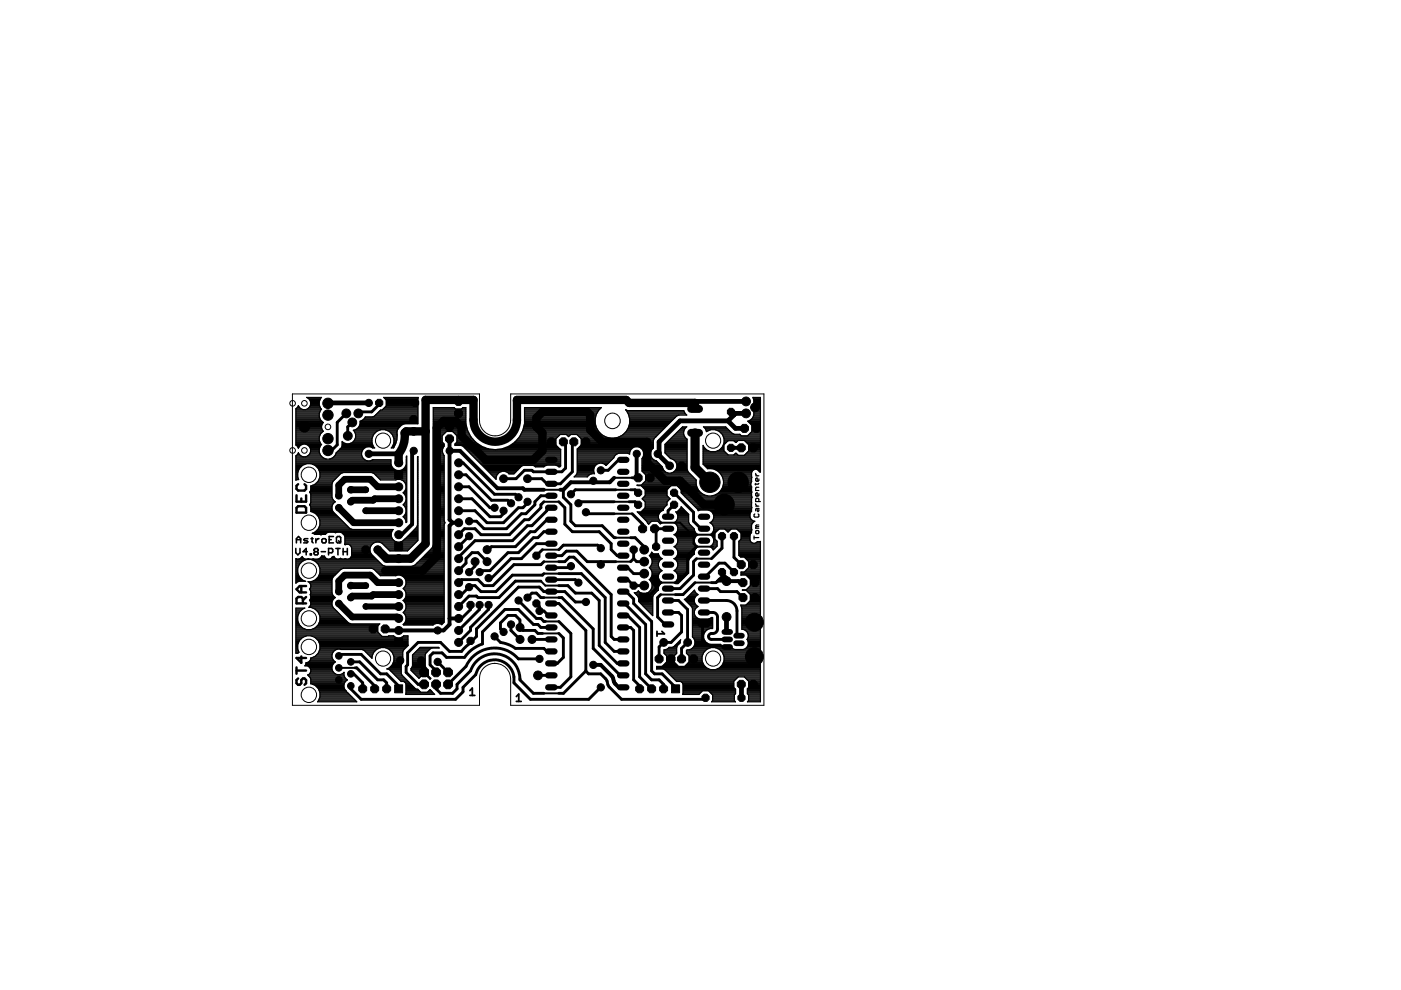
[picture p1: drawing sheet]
<svg xmlns="http://www.w3.org/2000/svg" width="297mm" height="210mm" viewBox="0 0 297 210" stroke-linecap="round" stroke-linejoin="round" font-family="sans-serif">
<g fill="none" stroke="#000" stroke-width=".34">
<path d="M62.7 116.3v.9l.5 .4 .4-.4v-.9M62.8 115.1v-.9l.5-.5 .5 .5v.9M62.8 114.4h1M65.2 117h-.9l.6-.7v1.3M65.3 114.2h-.7l-.2 .2 .9 .5-.2 .2h-.7M65.8 117.4h.2v.2h-.2zM65.9 114.2h.5M66.2 114v.9l.2 .2M66.8 117h.4M66.8 117l-.2 .2 .2 .4h.4l.3-.2-.3-.4M66.8 117l-.2-.3 .2-.4h.4l.3 .2-.3 .5M67 114.2v.9"/>
<path d="M67.6 114.2h-.2l-.4 .5M68.1 117h.9M68.2 114.4l.3-.2h.4l.3 .2v.5l-.3 .2h-.4l-.3-.2zM69.7 117.2h.6l.2-.2v-.5l-.2-.2h-.6v1.3M69.8 114.4h.4M70.7 113.7h-.9v1.4h.9M71.2 116.3h.9M71.3 114l.3-.3h.4l.2 .3v.9l-.2 .2h-.4l-.3-.2zM71.6 116.3v1.3M71.8 114.7l.4 .4M72.7 117h.9M72.7 116.3v1.3"/>
<path d="M73.6 116.3v1.3"/>
</g>
<g fill="none" stroke="#000" stroke-width=".25">
<path d="M62.7 98.7h1.4M62.7 98.2h20.2M62.7 91.1h5.6M62.7 99.3h.8M62.7 88h5M62.7 92.9h5M62.7 93.8h5.2M62.7 99.8h.6M62.7 97.3h14.5M62.7 86.7v7.7l.6 .6a1.35 1.35 0 0 1 1.6-.8 1.35 1.35 0 0 1 .9 1.6M62.7 96.7v5.1M62.7 99.6h.7"/>
<path d="M62.7 99.1h1M62.7 98.9h1.2M62.7 98.4h2M62.7 98h20.2M62.7 97.8h20.2M62.7 97.6h14.8M62.7 97.1h5.9M62.7 96.9h5.6M62.7 96.7h1.1M62.7 94.2h1.4M62.7 94h5.2M62.7 93.6h5.1"/>
<path d="M62.7 93.3h5M62.7 93.1h5M62.7 92.7h5M62.7 92.5h5.1M62.7 92.2h5.2M62.7 92h5.3M62.7 91.8h5.5M62.7 91.6h5.7M62.7 91.3h5.8M62.7 90.9h5.5M62.7 90.7h5.5M62.7 90.4h5.5"/>
<path d="M62.7 90.2h5.5M62.7 90h5.6M62.7 89.8h5.7M62.7 89.6h5.8M62.7 89.3h5.6M62.7 89.1h5.3M62.7 88.9h5.2M62.7 88.7h5.1M62.7 88.5h5M62.7 88.2h5M62.7 87.8h5M62.7 87.6h5"/>
<path d="M62.7 87.3h5.1M62.7 87.1h5.2M62.7 86.9h5.4M62.7 86.7h1.1M62.8 86.7h-.1M62.8 94.4h.9M63 96.5h.6M63 86.4h.6M63.1 94.7h.4M63.2 96.2h.2M63.2 86.2h.2M63.2 94.9h.1"/>
<path d="M63.3 86l-.5 .7M63.3 96l-.6 .7M63.3 96h.1M63.3 86h.1M63.5 99.3l-.4 .9v.9M64.1 98.7l-.6 .6M64.1 98.7a2.43 2.43 0 0 1 3.4 .6M64.9 94.2h3.3M65.2 96.7h2.9M65.2 86.7h2.9M65.3 94.4h2.7M65.3 84.5h2.7"/>
<path d="M65.5 96.5h2.4M65.5 86.4h2.4M65.6 94.7h2.3M65.6 84.7h2.3M65.7 96.2h2.1M65.7 86.2h2.1M65.7 94.9h2.1M65.7 84.9h2.1M65.8 96h2M65.8 86h2M65.8 95.1h1.9M65.8 85.1h1.9"/>
<path d="M65.8 85.8a1.28 1.28 0 0 0-.8-1.5h3.2a1.75 1.75 0 0 0 0 2.5 1.79 1.79 0 0 0 .3 2.8M65.8 95.8h1.9M65.8 95.3h1.9M65.8 85.8a1.35 1.35 0 0 1-1.2 1.1 1.35 1.35 0 0 1-1.3-.9M65.8 95.8a1.34 1.34 0 0 1-1.2 1.1 1.34 1.34 0 0 1-1.3-.9M65.8 95.6h1.9M65.8 85.8h1.9M65.8 85.6h1.9M65.8 85.3h1.9M66.3 98.4h16.6M66.8 98.7h16.2M67 98.9h16.1"/>
<path d="M67.3 99.1h15.9M67.5 99.3h15.9M67.5 99.3l.3 .9v.9M67.6 99.6h16.1M67.7 99.8h18.5M67.7 95.1a1.88 1.88 0 0 0 1.5 2.2M67.7 92.6v.8l.5 .9M68.2 94.3l-.5 .8M68.4 89.8a1.26 1.26 0 0 0 .2 1.6l-.6 .6-.3 .6M68.5 89.6l-.1 .2M70.4 97.1h6.5M70.7 96.9h6.1"/>
<path d="M71 96.7h5.7M71.1 96.5h5.6M71.2 96.2h5.5M71.3 96l-.2 .5-.6 .6-.6 .2M71.3 96h5.4M71.5 95.8h5.2M71.7 95.6h5.1M72 95.3h4.9M72.1 95.2h.1M72.2 95.1h5M72.4 94.9h5.1M72.5 94.7h6.7"/>
<path d="M72.5 94.4h6.6M72.5 93.8h.2M72.5 94.2h6.5M72.5 94h.7M74.3 94h4.6M74.7 93.8h4.2M75 93.6h3.9M75 91.3h5.1M75.1 93.4a1.67 1.67 0 0 1-2.6 .2l-.1 1.3-1.1 1.1M75.2 93.3h3.7M75.2 91.6h4.6M75.2 93.1h3.7"/>
<path d="M75.3 91.8h4.2M75.3 91.1h9M75.4 92.9h3.5M75.4 92h3.9M75.4 92.7h3.6M75.4 92.5h3.7M75.4 92.2h3.8M75.7 90.9h8.7M75.9 90.7h8.7M76.1 90.4h8.7M76.2 90.2h8.8M76.3 90h9.1"/>
<path d="M76.3 89.8h12.3M76.3 89.6h12.3M76.3 89.3h12.3M76.8 89.1h11.8M77.1 88.9h11.5M77.3 88.7h11.3M77.4 88.5h11.2M78.9 97.6h4M78.9 94.9h.5M79 97.5h3.9v.9M79 97.5h.1M79.4 88.2h9.2"/>
<path d="M79.4 88.2l1.3-1.3h.3l.9-.8v-1.3l-.6-.5h7.4l-.1 5.6h-2.8l-.6 .2-.6 .6M79.4 88.2l-.4 .2h-1.5l-.6 .7-.6 .2a1.65 1.65 0 0 1-1.4 1.9 1.65 1.65 0 0 1 .2 2.2M79.6 88h9M79.8 87.8h8.8M80.1 87.6h8.5M80.3 87.3h8.3M80.5 87.1h8.1M80.7 91.1a2.34 2.34 0 0 0-1.3 3.9h-.4a1.53 1.53 0 0 0-2.4 1.2 1.53 1.53 0 0 0 2.4 1.3M81 86.9h7.6M81.3 86.7h7.3M81.5 86.4h7.1M81.5 84.5h7.1"/>
<path d="M81.7 91.1a2.34 2.34 0 0 1 1.3 3.9l.5-.1M81.7 86.2h6.9M81.7 84.7h6.9M81.9 86h6.7M81.9 85.8h6.7M81.9 85.6h6.7M81.9 85.3h6.7M81.9 85.1h6.7M81.9 84.9h6.7M82.3 91.3h1.9M82.6 91.6h1.6M82.8 91.8h1.4"/>
<path d="M82.9 98.4l.2 .7 .5 .4 .6 .3M83 94.9h.5M83.1 92h1.1M83.2 94.7h.4M83.2 92.2h1M83.3 94.4h.4M83.3 92.5h.9M83.4 94.2h.4M83.4 92.7h.8M83.5 94h.4M83.5 92.9h.7M83.5 93.8h.5"/>
<path d="M83.5 93.6h.6M83.5 93.3h.6M83.5 93.1h.6M84.2 91.6a6.1 6.1 0 0 1-.7 3.3M84.6 90.7l-.3 .3-.1 .6M85.3 99.6h.9M85.6 99.3h.6M85.8 99.1h.4M86 98.9h.2M86.1 98.7h.1M86.1 98.2h.1M86.1 98.4l.1-1.7v14"/>
<path d="M86.1 98.4l-.2 .7-.5 .4-.6 .3M86.1 97.3h.1M86.1 98.4h.1M86.1 98h.1M86.1 97.8h.1M86.1 97.6h.1M86.1 97.1h.1M86.1 96.9h.1M88.5 98.7h.1M88.5 98.2h.1M88.5 99.3h.1M88.5 96.9l.1-.1v17.8l-2.2 2.2h-3.7l-1.7-1.6-.6-.3"/>
<path d="M88.5 96.9v14.5M88.5 99.8h.1M88.5 97.3h.1M88.5 99.6h.1M88.5 99.1h.1M88.5 98.9h.1M88.5 98.4h.1M88.5 98h.1M88.5 97.8h.1M88.5 97.6h.1M88.5 97.1h.1M88.5 96.9h.1"/>
<path d="M91.9 94.4h2.3M91.9 98.7h2.3M91.9 98.2h2.3M91.9 91.1h7.2M91.9 95.8h1.9M91.9 99.3h2.3M91.9 88h6.9M91.9 92.9h1.8M91.9 95.3h1.9M91.9 95.1h2M91.9 93.8h1.9M91.9 99.8h2.3"/>
<path d="M91.9 97.3h2.3M91.9 96.5h2.1M91.9 99.6h2.3M91.9 99.1h2.3M91.9 98.9h2.3M91.9 98.4h2.3M91.9 98h2.3M91.9 97.8h2.3M91.9 97.6h2.3M91.9 97.1h2.3M91.9 96.9h2.3M91.9 96.7h2.3"/>
<path d="M91.9 96.2h2.1M91.9 96h2M91.9 95.6h1.9M91.9 94.9h2.1M91.9 94.7h2.2M91.9 94.2h2.3M91.9 94h2.1M91.9 93.6h1.8M91.9 93.3h1.8M91.9 93.1h1.8M91.9 92.7h1.8M91.9 92.5h1.8"/>
<path d="M91.9 92.2h2M91.9 92h2.2M91.9 91.8h2.5M91.9 91.6h2.7M91.9 91.3h7.3M91.9 90.9h7.1M91.9 90.7h7.1M91.9 90.4h7M91.9 90.2h7M91.9 90h6.9M91.9 89.8h6.9M91.9 89.6h6.9"/>
<path d="M91.9 89.3h6.9M91.9 89.1h6.9M91.9 88.9h6.9M91.9 88.7h6.9M91.9 88.5h6.9M91.9 88.2h6.9M91.9 87.8h6.9M91.9 87.6h6.9M91.9 87.3h6.9M91.9 87.1h6.9M91.9 86.9h6.9M91.9 86.7h4.6"/>
<path d="M91.9 86.4h4.4M96.1 91.6h3.2M96.3 91.8h3.1M96.5 94.2h5M96.5 92h3M96.6 94h4.6M96.7 92.2h2.9M96.8 93.8h4.1M96.9 92.9h3.2M96.9 93.6h3.8M96.9 93.3h3.6M96.9 93.1h3.4"/>
<path d="M96.9 92.7h3M96.9 92.5h2.8M97.8 94.4l.4 .2 7 7a1.56 1.56 0 0 1 .9-1.6 1.56 1.56 0 0 1 1.8 .5h1.1l1.6-1.7 .4-.1M97.9 86.7h.9M98.1 86.4h.7M98.2 94.7h4.1M98.4 94.9h4.4M98.7 95.1h4.7M98.8 89.8v-3.4h-.7l-.2 .3h-1.3l-.3-.3h-4.4v29.2l-.3 .6-3.6 3.6-.6 .3h-5.7l-.6-.3-2.4-2.3-.3-.6M98.8 89.8l.3 1.5M98.9 95.3h20M99.1 91.3l.7 1.3"/>
<path d="M99.1 91.3h.1M99.1 95.6h19.8M99.3 95.8h19.6M99.6 96h19.3M99.8 96.2h19.1M99.8 92.6l1 1.1 1.3 .9M99.8 92.6h.1M100 96.5h18.9M100.2 96.7h18.7M100.5 96.9h18.4M100.7 97.1h18.2M100.9 97.3h18"/>
<path d="M101.1 97.6h17.8M101.3 97.8h17.6M101.6 98h17.3M101.8 98.2h17.1M101.9 94.4h-5.4v-.3l.4-.4v-1.3l-.9-.9h-1.3l-1 .9v1.3l.5 .4v.5a1.41 1.41 0 0 0 0 2v13.8l.1 .4-.1 .4v20.7l-.5 .5M102 98.4h16.9M102.1 94.6l1.4 .5M102.1 94.6h.1M102.2 98.7h13.7M102.4 98.9h8.1M102.7 99.1h7.6M102.9 99.3h7.2"/>
<path d="M103.1 99.6h6.8M103.3 99.8h6.3M103.5 95.1h.1M106.6 95.1h12M107.1 94.9h11.3M107.7 94.7h10.5M108.1 94.4h9.9M108.5 94.2h9.4M108.8 94h9.1M109.1 93.8h8.8M109.2 93.7v.1M109.2 93.7a6.3 6.3 0 0 1-5.7 1.4"/>
<path d="M109.3 93.6h8.6M109.5 93.3h8.4M109.7 93.1h8.2M109.9 92.9h8.1M110.1 92.7h8.1M110.2 92.5h8.2M110.4 92.2h8.3M110.5 92h16.9M110.6 91.8h16.6M110.7 91.6h16.3M110.8 91.3h16M110.8 91.3h.1"/>
<path d="M110.8 91.3l-.6 1.3-1 1.1M110.9 91.1h15.8M111 90.9h15.6M111 90.7h15.4M111.1 90.4h15.3M111.1 90.2h15.2M111.2 90h15.1M111.2 88h15.2M111.2 89.8v-3.4h16.3a3.7 3.7 0 0 0-1.2 3.9 3.7 3.7 0 0 0 3.1 2.6M111.2 89.8l-.4 1.5M111.2 89.8h15M111.2 89.6h15"/>
<path d="M111.2 89.3h15M111.2 89.1h15M111.2 88.9h15M111.2 88.7h15M111.2 88.5h15.1M111.2 88.2h15.1M111.2 87.8h15.3M111.2 87.6h15.4M111.2 87.3h15.5M111.2 87.1h15.7M111.2 86.9h15.8M111.2 86.7h16.1"/>
<path d="M111.2 86.4h16.3M113 98.7l.5 .3h1.8l.7-.4h1.8l.9 .4 .2-.2v-3.5l-1-1v-1.3l.9-.9h1.3l.4 .5 .5-.5h1.3l.9 .9v1.3l-.8 .9v5M113.4 98.9h2M117.9 98.7h1M118.4 98.9h.4M120.2 92.2h.7M120.4 92.5h.3M122.4 98.7h3.9M122.4 98.2h6.6M122.4 95.8h11.1M122.4 99.3h3.5M122.4 95.3h11.4"/>
<path d="M122.4 99.8h3.5M122.4 97.3h7.5M122.4 96.5h8.1M122.4 99.6h3.5M122.4 99.1h3.6M122.4 98.9h3.7M122.4 98.4h4.1M122.4 98h6.8M122.4 97.8h7M122.4 97.6h7.2M122.4 97.1h7.7M122.4 96.9h7.8"/>
<path d="M122.4 96.7h7.9M122.4 96.2h8.5M122.4 96h11.1M122.4 95.6h11.2M122.4 92.2h5.3M122.4 95.1h11.6M122.6 92.5h5.5M122.7 94.9h11.6M122.9 92.7h5.6M122.9 94.7h15.6M123.1 92.9h15.7M123.1 94.4h15.4"/>
<path d="M123.2 93.8h15.3M123.2 94.2h15.3M123.2 94h15.3M123.2 93.6h15.3M123.2 93.3h15.3M123.2 93.1h15.4M126.5 98.4l-.4 .5-.2 .5v.6M127.1 98.2l-.6 .2M127.7 98.2l.5 .2M128.2 98.4h.6M131.2 92.7h7.8M131.6 92.5h7.6"/>
<path d="M132 92.2h7.4M132.2 92h7.5M132.5 91.8h7.4M132.7 86.9a3.7 3.7 0 0 1-2.4 6M132.7 86.9l.4 .2h11.9l.2 .5 .4 .4h-12.3M132.7 86.9h.1M132.7 91.6h7.4M132.8 87.1h12.2M132.9 91.3h7.4M133 87.3h12.1M133 91.1h7.6M133.1 87.6h12.1"/>
<path d="M133.1 90.9h7.7M133.2 87.8h12.2M133.2 90.7h7.8M133.3 90.4h7.9M133.3 88.2h10.1M133.4 96.2h.1M133.4 90.2h8.1M133.4 88.5h9.8M133.4 90h8.3M133.5 89.8h8.4M133.5 88.7h9.5M133.5 89.6h8.6"/>
<path d="M133.5 89.3h8.8M133.5 89.1h9.1M133.5 88.9h9.3M133.7 95.4l-.2 .9-.4-.2h-1.9l-.5 .2-.6 .8-1.6 1.6-.3-.3M133.7 95.4a1.51 1.51 0 0 1 2.2-.4 1.51 1.51 0 0 1 .2 2.2v2.7l.8 .7M135.7 94.9h2.8M136 95.1h2.4M136.1 98.7h4M136.1 98.2h3.6M136.1 99.3h4.4M136.1 99.8h4.7M136.1 97.3h2.3"/>
<path d="M136.1 99.6h4.5M136.1 99.1h4.4M136.1 98.9h4.2M136.1 98.4h3.8M136.1 98h3.3M136.1 97.8h3.1M136.1 97.6h2.6M136.2 97.1h2M136.2 95.3h2M136.3 96.9h1.8M136.3 95.6h1.8M136.4 95.8h1.6"/>
<path d="M136.4 96.7h1.6M136.5 96.5h1.4M136.5 96.2h1.4M136.5 96h1.4M139 92.6h.1M141 94.4h4.7M141 95.8h4.7M141 95.3h4.7M141 95.1h4.7M141 96h4.7M141 95.6h4.7M141 94.9h4.7"/>
<path d="M141 94.7h4.7M141 94.2h4.7M141.2 94h4.5M141.2 96.2h4.5M141.4 93.8h4.3M141.4 96.5h4.3M141.6 96.7h4.1M141.6 93.6h4.1M141.9 96.9h3.8M141.9 93.3h3.8M142.1 97.1h3.6M142.1 93.1h3.5"/>
<path d="M142.3 92.9h3.1M142.5 92.7h2.7M142.5 97.3h3.2M142.7 92.5h2.4M142.9 97.6h2.8M143 92.2h2M143.1 88.5v.1M143.1 99.8h2.7M143.2 97.8h2.5M143.2 92h1.7M143.3 99.6h2.4M143.3 98h2.4"/>
<path d="M143.4 98.2h2.3M143.4 99.3h2.3M143.4 91.8h1.5M143.5 99.1h2.2M143.5 98.7h2.2M143.5 98.9h2.2M143.5 98.4h2.2M143.6 91.6h1.3M143.8 91.3h1.2M144 88l-.5 .2-4.8 4.8-.2 .5v1.5a1.51 1.51 0 0 0-.5 1.6 1.51 1.51 0 0 0 1.2 1.1l1.2 1.3a1.55 1.55 0 0 0 1.7 1.3 1.55 1.55 0 0 0 1.4-1.4 1.55 1.55 0 0 0-1.3-1.7l-1.2-1.2v-1.8l3.7-3.7h.9l-.4 .4M144.1 91.1h1M144.3 90.9h.9"/>
<path d="M144.5 90.7h.9M145.2 92.7l.4 .4M145.2 90.9l-.3 .6v.6l.3 .6M145.6 93.1l.1 6.4 .2 .6 1.7 1.7M149.1 94.4h.1M149.1 98.2h12.1M149.1 95.8h4.6M149.1 94.4l.8 1 .8 .4M149.1 94.4v4M149.1 98.4l1 1M149.1 95.3h.7M149.1 95.1h.5"/>
<path d="M149.1 97.3h12.1M149.1 96.5h7.3M149.1 98h12.1M149.1 97.8h12.1M149.1 97.6h12.1M149.1 97.1h12.1M149.1 96.9h12.1M149.1 96.7h12.1M149.1 96.2h5M149.1 96h4.8M149.1 95.6h1.1M149.1 94.9h.2"/>
<path d="M149.1 94.7h.1M149.1 98.4h12.1M149.3 98.7h11.9M149.3 90.7h4.7M149.5 90.9l.3 .6 .9-.4M149.5 98.9h11.7M149.5 90.9h4.7M149.6 91.1h4.9M149.7 91.3h.4M149.8 99.1h11.4M150 99.3h11.2M150.9 99.4l.7 .2"/>
<path d="M151.6 99.6l.7 .3 .9 1.2M151.6 99.6h8.3M151.6 91.1a2.38 2.38 0 0 1 2 2.3 2.38 2.38 0 0 1-2 2.4M152 99.8h7.6M152.1 95.6h1.4M152.2 91.3h2.5M152.6 95.3h.9M152.6 91.6h2.3M152.8 95.1h.7M152.8 91.8h2.3M153 94.9h.5M153.1 92h2.4"/>
<path d="M153.2 94.7h.3M153.2 92.2h3.8M153.3 94.4h.2M153.3 92.5h7.9M153.4 94.2h.2M153.4 92.7h7.8M153.5 94h.3M153.5 95.6v-1.3l.9-.8h1.2l.5 .3 .4-.4h1.3l.9 .9v1.3l-.9 .9h-1.3l-.4-.4-.5 .4M153.5 92.9h7.7M153.5 95.6l.9 .9M153.5 93.8h.5M153.5 93.6h.8"/>
<path d="M153.5 93.3h7.7M153.5 93.1h7.7M155.7 93.6h.6M155.8 96.2h.4M155.9 93.8h.2M157.9 96.5h3.3M158 93.6h3.2M158.1 96.2h3.1M158.2 93.8h3M158.3 96h2.9M158.4 94h2.8M158.6 95.8h2.6"/>
<path d="M158.6 89.3h2.6M158.7 94.2h2.5M158.7 92.2h2.5M158.7 94.4h2.5M158.7 95.3h2.5M158.7 95.1h2.5M158.7 95.6h2.5M158.7 94.9h2.5M158.7 94.7h2.5M158.8 89.6h2.4M158.9 92h2.3M159 89.1h2.2"/>
<path d="M159 89.8h2.2M159.1 91.8h2.1M159.2 90h2M159.3 88.9h1.9M159.3 86.4h1.9M159.3 91.6h1.9M159.4 91.1h1.8M159.4 91.3h1.8M159.4 90.9h1.8M159.4 90.7h1.8M159.4 90.4h1.8M159.4 90.2h1.8"/>
<path d="M159.4 86.2h1.8M159.5 88.7h1.7M159.6 86.7h1.6M159.6 86h1.6M159.6 88.5h1.6M159.7 86.9h1.5M159.7 85.8h1.5M159.7 84.5h1.5M159.7 88.2h1.5M159.7 87.1h1.5M159.8 85.6h1.4M159.8 84.7h1.4"/>
<path d="M159.8 87.3l-.5-.9a1.62 1.62 0 0 0 .3-2.1h1.6v15.8l-.1-.1M159.8 87.3v.7M159.8 88l-.2 .6-.5 .5-.6 .2 .9 .9v1.3l-.9 .9h-1.3l-.3-.3h-1.2l-.5-.2-1.4-1.4h-4.7l.4 .4M159.8 88h1.4M159.8 87.8h1.4M159.8 87.6h1.4M159.8 87.3h1.4M159.8 85.3h1.4M159.8 85.1h1.4M159.8 84.9h1.4M160.5 99.6h.7M160.8 99.8h.4"/>
<path d="M62.7 101.3h.5M62.7 100.5h.4M62.7 101.1h.4M62.7 100h.5M62.7 101.8h.1M62.7 118.4v5.3l.7-.4h1.4a2.41 2.41 0 0 1-1.1-3.8 2.41 2.41 0 0 1 3.9 .3 2.41 2.41 0 0 1-1.7 3.5M62.7 120h.6M62.7 119.8h.7M62.7 119.5h.9M62.7 119.3h1.1M62.7 119.1h1.3M62.7 118.9h1.7"/>
<path d="M62.7 118.7h2.2M62.7 118.4h.1M62.7 101.6h.6M62.7 100.9h.4M62.7 100.7h.4M62.7 100.2h.4M63.1 101.1l.2 .6-.6 .1M63.6 118.4h.9M63.9 118.2h.3M64.1 118h.1M64.1 118a1.03 1.03 0 0 1-1.4 .4M64.1 118a.86 .86 0 0 0 1.3 .4l2 .1 .4-.1"/>
<path d="M65.3 118.4h.1M65.7 107.1l.2 .4v1l4.7-.1M65.7 107.1h4.8M65.7 104.5h4.7M65.7 104.2h4.7M65.8 106.9h4.8M65.8 107.3h4.6M65.8 104.7h4.6M65.8 104h4.6M65.8 106.7h5M65.9 108.2h4.6M65.9 108h4.5"/>
<path d="M65.9 107.8h4.5M65.9 107.5h4.5M65.9 106.4h5.1M65.9 106.2h5M65.9 106h4.8M65.9 105.8h4.6M65.9 105.6h4.5M65.9 105.3h4.5M65.9 105.1h4.5M65.9 104.9h4.5M65.9 103.8h4.5M65.9 103.6h4.5"/>
<path d="M65.9 103.3h4.5M65.9 103.1h4.5M65.9 108.5a2.38 2.38 0 0 1 2 2.2 2.38 2.38 0 0 1-1.7 2.4l.9 .2M66.1 118.7h13.8M66.3 102.9h4.1M66.4 113.1h2.8M66.4 108.7h4.4M66.6 118.9h13.5M66.7 112.9h2.8M66.8 102.7h3.6M66.9 108.9h4.1M67 119.1h13.3"/>
<path d="M67 112.7h16.1M67 102.4h3.4M67.1 109.1h4.1M67.1 113.3h.1M67.2 119.3h13.4M67.2 113.3h1.8l.6-.4 1.5 .1a1.42 1.42 0 0 1 2 .8v1.6l1 .1M67.2 112.4h16M67.3 102.2h3.2M67.3 109.3h4.2M67.4 119.5h13.4M67.4 112.2h7.2M67.5 102l-.7 .7-.9 .3v.9l-.3 .5 .3 .4v1.8l-.3 .4 .1 .1"/>
<path d="M67.5 102h3.2M67.5 109.6h4.2M67.5 119.8h13.5M67.5 112h6.6M67.6 101.8h3.3M67.6 109.8h4.3M67.6 120h13.9M67.6 111.8h6.3M67.7 118.4h1.5M67.7 101.6h3.4M67.7 110h4.4M67.7 111.5h6"/>
<path d="M67.8 101.3h3.5M67.8 100h18.4M67.8 118.4h.1M67.8 110.2h4.5M67.8 111.3h5.6M67.8 100.5h4.4M67.8 101.1h3.7M67.8 101.1l-.3 .9M67.8 111.1h5.4M67.8 110.9h5.2M67.8 110.7h5M67.8 110.4h4.8"/>
<path d="M67.8 100.9h4M67.8 100.7h4.2M67.8 100.2h4.9M67.9 113.3h.3M67.9 118.2h1.1M68.2 118h.6M68.2 117.9l-.4 .5M68.2 117.9h.1M70.1 118.4h1.1M70.4 118.2h.6M70.4 107.4v.5M70.4 107.9l.2 .6 3.6 3.6 .5 .2h8.7a1.6 1.6 0 0 0 .1 2.3 1.6 1.6 0 0 0 2.3-.3l2.5-2.5"/>
<path d="M70.7 118h.1M71 112.9h.3M71 106.4l-.4 .4-.2 .6M72.1 118.4h.2M72.3 112.9h10.7M72.6 113.1h10.4M72.9 113.3h10.1M73 113.6h10M73.1 115.3h5.9M73.1 114.9h11M73.1 115.1h6.2M73.1 114.7h10.5"/>
<path d="M73.1 114.4h10.3M73.1 114.2h10.1M73.1 114h10M73.1 113.8h9.9M73.2 118.4h.1M74.1 118.4h5.6M74.1 115.5l.3 .3M74.2 115.5h4.6M74.3 118.2h5.2M74.4 115.8l.1 .3v1.7a.91 .91 0 0 1-1.3 .6l-.6 .1-.4-.1a.9 .9 0 0 1-1.4-.4l-.3 .1a.96 .96 0 0 1-.9 .4 .96 .96 0 0 1-.8-.6h-.6M74.4 115.8h4.2M74.5 118h4.7"/>
<path d="M74.5 116h4M74.5 117.8h4.5M74.5 117.6h4.3M74.5 117.3h4.2M74.5 117.1h4M74.5 116.9h4M74.5 116.7h3.9M74.5 116.4h3.9M74.5 116.2h3.9M78.9 100.2h7.3M79.4 100.5h6.8M79.6 100.7h6.6"/>
<path d="M79.8 114.9a1.66 1.66 0 0 0-1.4 2M79.8 100.9h6.4M80 101.1h6.2M80.2 101.3h6M80.5 101.6h5.7M80.9 115.1h7.2M81.2 115.3h6.7M81.4 115.5h6.3M81.6 115.8h5.8M81.8 116h5.4M82.1 116.2h4.9M82.3 116.4h4.5"/>
<path d="M82.5 116.7h4M85 114.9h3.3M85.2 101.8h1M85.4 114.7h3.1M85.5 104.5a1.57 1.57 0 0 1 0 2.5l.4 .4 .2 .6M85.5 109.6l.4 .3 .2 .9 .1-.1M85.5 109.6h.7M85.5 104.5h.7M85.5 102h.7M85.6 107.1h.6M85.6 106.9h.6M85.7 114.4h2.9"/>
<path d="M85.7 104.7h.5M85.7 109.8h.5M85.7 109.3h.5M85.7 104.2h.5M85.8 102.2h.4M85.8 107.3h.4M85.8 106.7h.4M85.9 110h.3M85.9 109.1h.3M85.9 104.9h.3M85.9 104h.3M85.9 114.2h2.7"/>
<path d="M85.9 107.5h.3M85.9 102.4h.3M85.9 106.4h.3M86 105.1h.2M86 110.2h.2M86 108.9h.2M86 103.8h.2M86 102.7h.2M86 107.8h.2M86 106.2h.2M86 105.3h.2M86.1 110.4h.1"/>
<path d="M86.1 108.7h.1M86.1 102.9v.6l-.2 .6-.4 .4M86.1 108v.6l-.2 .6-.4 .4M86.1 102.9a1.55 1.55 0 0 0-2.2-1.1h-3.2l-1.4-1.4-.5-.2h-6l-.5 .2-1.7 1.7-.2 .5v2.8l.2 .5 .5 .5h-.1M86.1 102.9h.1M86.1 108.4h.1M86.1 110.7h.1M86.1 108.2h.1M86.1 108h.1M86.1 106h.1M86.1 105.8h.1M86.1 105.6h.1"/>
<path d="M86.1 103.6h.1M86.1 103.3h.1M86.1 103.1h.1M86.1 114h2.5M86.4 113.8h2.2M86.6 113.6h2M86.8 113.3h1.8M87 113.1h1.6M87.2 112.9h1.4M87.5 112.7h1.1M87.5 120h6.7M87.7 112.4h.9"/>
<path d="M87.9 112.2h.7M88 119.8h6.2M88.1 112h.5M88.2 119.5h6M88.3 111.8h.3M88.4 111.5h.2M88.5 119.3h5.7M88.5 107.3h.1M88.5 104h.1M88.5 102.7h.1M88.5 101.3h.1M88.5 100.5h.1"/>
<path d="M88.5 101.1h.1M88.5 102.9h.1M88.5 100h.1M88.5 111.4l-.2 .4M88.5 101.8h.1M88.5 108.4h.1M88.5 111.3h.1M88.5 111.1h.1M88.5 110.9h.1M88.5 110.7h.1M88.5 110.4h.1M88.5 110.2h.1"/>
<path d="M88.5 110h.1M88.5 109.8h.1M88.5 109.6h.1M88.5 109.3h.1M88.5 109.1h.1M88.5 108.9h.1M88.5 108.7h.1M88.5 108.2h.1M88.5 108h.1M88.5 107.8h.1M88.5 107.5h.1M88.5 107.1h.1"/>
<path d="M88.5 106.9h.1M88.5 106.7h.1M88.5 106.4h.1M88.5 106.2h.1M88.5 106h.1M88.5 105.8h.1M88.5 105.6h.1M88.5 105.3h.1M88.5 105.1h.1M88.5 104.9h.1M88.5 104.7h.1M88.5 104.5h.1"/>
<path d="M88.5 104.2h.1M88.5 103.8h.1M88.5 103.6h.1M88.5 103.3h.1M88.5 103.1h.1M88.5 102.4h.1M88.5 102.2h.1M88.5 102h.1M88.5 101.6h.1M88.5 100.9h.1M88.5 100.7h.1M88.5 100.2h.1"/>
<path d="M88.7 119.1h5.5M88.9 118.9h5.3M89.1 118.7h5.1M89.4 118.4h4.8M89.6 118.2h4.6M89.8 118h4.4M90 117.8h4.2M90.3 117.6h3.9M90.5 117.3h3.7M90.7 117.1h3.5M90.9 116.9h3.3M91.1 116.7h3.1"/>
<path d="M91.4 116.4h2.8M91.6 116.2h2.6M91.7 116h2.5M91.8 115.8h2.4M91.9 112h2.3M91.9 107.3h2.3M91.9 104h2.3M91.9 102.7h2.3M91.9 101.3h2.3M91.9 100.5h2.3M91.9 101.1h2.3M91.9 102.9h2.3"/>
<path d="M91.9 100h2.3M91.9 114.9h2.3M91.9 101.8h2.3M91.9 108.4h2.3M91.9 113.3h2.3M91.9 115.5h2.3M91.9 115.3h2.3M91.9 115.1h2.3M91.9 114.7h2.3M91.9 114.4h2.3M91.9 114.2h2.3M91.9 114h2.3"/>
<path d="M91.9 113.8h2.3M91.9 113.6h2.3M91.9 113.1h2.3M91.9 112.9h2.3M91.9 112.7h2.3M91.9 112.4h2.3M91.9 112.2h2.3M91.9 111.8h2.3M91.9 111.5h2.3M91.9 111.3h2.3M91.9 111.1h2.3M91.9 110.9h2.4"/>
<path d="M91.9 110.7h2.4M91.9 110.4h2.3M91.9 110.2h2.3M91.9 110h2.3M91.9 109.8h2.3M91.9 109.6h2.3M91.9 109.3h2.3M91.9 109.1h2.3M91.9 108.9h2.3M91.9 108.7h2.3M91.9 108.2h2.3M91.9 108h2.3"/>
<path d="M91.9 107.8h2.3M91.9 107.5h2.3M91.9 107.1h2.3M91.9 106.9h2.3M91.9 106.7h2.3M91.9 106.4h2.3M91.9 106.2h2.3M91.9 106h2.3M91.9 105.8h2.3M91.9 105.6h2.3M91.9 105.3h2.3M91.9 105.1h2.3"/>
<path d="M91.9 104.9h2.3M91.9 104.7h2.3M91.9 104.5h2.3M91.9 104.2h2.3M91.9 103.8h2.3M91.9 103.6h2.3M91.9 103.3h2.3M91.9 103.1h2.3M91.9 102.4h2.3M91.9 102.2h2.3M91.9 102h2.3M91.9 101.6h2.3"/>
<path d="M91.9 100.9h2.3M91.9 100.7h2.3M91.9 100.2h2.3M103.6 100h2.7M103.8 100.2h2M104 100.5h1.6M104.2 100.7h1.2M104.5 100.9h.8M104.7 101.1h.5M104.9 101.3h.3M105.1 101.6h.1M107.2 100h2.2"/>
<path d="M107.7 100.2h1.5M122 100.9h2.7M122.2 100.7h2.7M122.4 100.2l-.7 .9h2.8l.4-.4M122.4 100h3.5M122.4 100.2h3.6M125.5 100.4l-.6 .3M125.9 100l.1 .4-3.7 .1M135.3 108.7h4.6M135.5 108.9h4.3M135.7 109.1h4M135.9 109.3h3.7"/>
<path d="M136 108.4h4.1M136.1 103.1h6.1M136.1 109.6h3.5M136.2 102.7h11.4M136.2 105.8h5.8M136.2 108.2h4.4M136.2 100h4.8M136.3 103.3h5.6M136.3 105.6h5.6M136.4 109.8h3.2M136.4 102.4h11.2M136.4 106h5.4"/>
<path d="M136.4 108h4.3M136.5 100.2h5M136.5 103.6h5.2M136.6 105.3h5.1M136.6 110h3.1M136.6 102.2h11M136.6 106.2h5M136.7 107.8h4M136.7 100.5h9.6M136.7 103.8h4.8M136.8 105.1h4.6M136.8 107.3h4.3"/>
<path d="M136.8 104h4.6M136.8 105.1l-.7 .6 .7 .7v1.2l-.9 .9h-.8l2 2.1 .2 .3M136.8 110.2h3M136.8 107.5h4.1M136.8 107.1h4.6M136.8 106.9h4.6M136.8 106.7h4.6M136.8 106.4h4.6M136.8 104.9h4.6M136.8 104.7h4.6M136.8 104.5h4.6M136.8 104.2h4.6"/>
<path d="M136.8 102h10.8M136.9 101.3h10.3M136.9 101.1h10M136.9 100.6v1.4l-.9 .9M136.9 101.8h10.7M136.9 101.6h10.5M136.9 100.9h9.8M136.9 100.7h9.6M137 110.4h2.9M137.2 110.7h.8M137.3 110.9h.5M137.5 111.1h.1"/>
<path d="M137.7 117.8h2M137.9 118h1.9M137.9 117.6h1.7M138 120h1.6M138 118.2h2.1M138 117.3h.4M138.1 119.8h1.5M138.1 118.4h2.3M138.2 117.1h.1M138.2 119.5h1.4M138.2 118.7h1.9M138.3 119.3h1.3"/>
<path d="M138.3 119.1h1.4M138.3 118.9h1.5M139.6 120l.2 .5 .4 .4M139.6 110.7h.5M139.8 118.9l-.2 1.1M139.8 110.9h.5M140.4 118.4a1.33 1.33 0 0 1-.8-1h-1.1l-.3-.3-.5 .7a1.6 1.6 0 0 1 0 2.6l.3 .3M140.4 118.4l-.6 .5M141.4 105.1v-1.2l.9-.9h1.3l.8 .9v.6l3.5 3.5 .1 .3 .3-.1h1.9a1.41 1.41 0 0 1 1.1 1.2 1.41 1.41 0 0 1-.8 1.4 1.36 1.36 0 0 1 .6 2.1M141.4 105.1l.7 .6-.7 .7v.6l-.6 .7-.2 .5a1.39 1.39 0 0 0-1 1.2 1.39 1.39 0 0 0 .8 1.4l-.4 .3-.6-.6h-1.2l-.7 .6-.2-.2M142.5 100.2h3.5M142.9 100h3"/>
<path d="M142.9 118.4l.6 .5M142.9 118.4h3.3M143 113.3h5M143 110.9h3.1M143.1 116a1.41 1.41 0 0 1-.2 2.4M143.1 116h4.7M143.2 115.8h4.6M143.2 110.7h2.8M143.2 113.6h4.5M143.2 118.7h2.9M143.2 118.2h3.2M143.3 113.1h4.4"/>
<path d="M143.3 111.1h2.9M143.3 116.2h4.3M143.4 115.5h4.2M143.4 110.4h2.6M143.4 108.7h2.2M143.4 113.8h4.1M143.5 118.9h2.5M143.5 118h3.2M143.5 112.9l-.6 .5a1.33 1.33 0 0 1 .8 1.5M143.5 118.9l.2 1.1M143.5 112.9h3.9M143.5 111.3h2.9"/>
<path d="M143.5 116.4h3.9M143.5 115.3h3.9M143.6 114h3.8M143.6 110.2h2.4M143.6 108.9h2.3M143.6 119.1h2.4M143.6 117.8h3.3M143.6 112.7h3.7M143.6 111.5h3M143.6 108.4h1.8M143.6 116.7h3.7M143.6 115.1h3.7"/>
<path d="M143.6 110h2.4M143.6 109.1h2.4M143.7 119.3h2.3M143.7 117.6h3.4M143.7 114.2h3.6M143.7 112.4h3.5M143.7 103.1h4M143.7 112h3.4M143.7 114.9h3.5M143.7 114.9l-.2 .5-.6 .5 .2 .1M143.7 120l-.6 .9M143.7 120h2.3"/>
<path d="M143.7 119.8h2.3M143.7 119.5h2.3M143.7 117.3h3.5M143.7 117.1h3.5M143.7 116.9h3.5M143.7 114.7h3.5M143.7 114.4h3.5M143.7 112.2h3.5M143.7 111.8h3.2M143.7 109.8h2.3M143.7 109.6h2.3M143.7 109.3h2.3"/>
<path d="M143.8 108.2h1.4M143.9 103.3h3.9M144.1 108h.9M144.1 103.6h3.8M144.3 107.8h.5M144.3 103.8h3.7M144.4 104h3.8M144.4 107.5h.1M144.4 104.5h4.2M144.4 104.2h4M144.6 104.7h4.3M144.8 104.9h4.5"/>
<path d="M145 105.1h5M145.2 105.3h14.2M145.5 105.6h13.9M145.7 105.8h13.6M145.9 106h13.4M146 118.9v2.6l-2.2 2.2h-.5l-.4-.2a1.39 1.39 0 0 0 .8-1.2 1.39 1.39 0 0 0-.8-1.3l.2-.1M146.1 106.2h13.2M146.2 111.1l-.2-.4v-1.7l-1.6-1.6v.2l-.8 .9h-.3a1.38 1.38 0 0 1-.4 2.3 1.36 1.36 0 0 1 .6 2.1M146.2 111.1l1 1 .2 .8M146.4 106.4h12.9M146.6 106.7h12.7M146.8 106.9h12.5"/>
<path d="M147 107.1h12.3M147.1 117.6l-.9 .9-.2 .4M147.2 114.9l.2 .5 .6 .5-.2 .1M147.3 107.3h12M147.4 112.9l.6 .5a1.33 1.33 0 0 0-.8 1.5M147.5 107.5h11.9M147.6 101.8v.8l.2 .8M147.7 102.9h-12.6l.8 .1 .9 .9v1.2M147.7 107.8h11.7M147.8 103.4a2.92 2.92 0 0 0 2.7 1.8 2.92 2.92 0 0 0 2.7-1.8M147.8 116a1.37 1.37 0 0 0-.6 1.5l-.1 .1M147.9 108h11.4"/>
<path d="M148 108.2h.2M150.4 108.2h8.9M150.6 113.3h1M150.7 110.9h8.9M150.7 116h1.1M150.8 115.8h1.2M150.8 108.4h8.5M150.8 110.7h9M150.8 113.6h.8M150.9 113.1h.7M150.9 111.1h8.5M151 116.2h.6"/>
<path d="M151 115.5h1M151 105.1h8.3M151 110.4h8.7M151 108.7h8.1M151 113.8h.6M151.1 112.9l-.6 .5a1.33 1.33 0 0 1 .8 1.5M151.1 112.9h.6M151.1 111.3h8.2M151.2 116.4h.2M151.2 115.3h.8M151.2 114h.4M151.2 110.2h8.2"/>
<path d="M151.2 108.9h7.8M151.2 112.7h.8M151.2 111.5h8.1M151.2 115.1h.8M151.3 110h7.9M151.3 109.1h7.7M151.3 114.2h.3M151.3 112.4h.9M151.3 112h8M151.3 114.9l-.2 .5-.6 .5 .2 .1M151.3 114.9h.7M151.3 114.7h.7"/>
<path d="M151.3 114.4h.4M151.3 112.2h1.1M151.3 111.8h8M151.3 109.8h7.8M151.3 109.6h7.7M151.3 109.3h7.7M151.7 104.9h7.6M152 115.8v-1l-.4-.5v-1.2l.9-.9h1.2l.6 .6 .7-.6h1.2l.9 .9v1.2l-.4 .5v3l.4 .3h.7l.9 1v1.3l-.9 .9h-.7v.6h1.1l.9 1v1.3l-.9 .9 .9 .9v1.3M152 115.8l-.8 .8-.5-.6M152.1 104.7h7.2M152.3 100h7.1M152.4 104.5h7"/>
<path d="M152.5 100.2h6.8M152.6 104.2h6.8M152.8 100.5h6.5M152.8 104h6.5M152.9 100.7h6.4M153 103.8h6.3M153.1 100.9h6.2M153.1 103.6h6.2M153.2 101.1h6.2M153.2 101.1l.2 .8v.7l-.2 .8M153.2 103.3h6.1M153.2 101.3h6.2"/>
<path d="M153.3 103.1h6M153.3 102.9h5.9M153.3 101.6h6M153.4 101.8h5.9M153.4 102.7h5.8M153.4 102.4h5.8M153.4 102.2h5.9M153.4 102h5.9M153.7 112.2h1.3M154 112.4h.7M154.2 112.7h.3M156.3 112.2h3.1"/>
<path d="M156.5 112.4h2.9M156.7 114.9h2.5M156.7 117.6h4.5M156.7 117.3h4.5M156.7 117.1h4.5M156.7 116.9h4.5M156.7 116.7h4.5M156.7 116.4h4.5M156.7 116.2h4.5M156.7 116h4.5M156.7 115.8h4.5M156.7 115.5h4.5"/>
<path d="M156.7 115.3h4.5M156.7 115.1h2.8M156.7 117.8h4.5M156.7 112.7h2.6M156.8 114.7h2.3M156.9 118h4.3M157 112.9h2.3M157 114.4h2M157.1 113.3h2M157.1 114.2h1.9M157.1 114h1.9M157.1 113.8h1.9"/>
<path d="M157.1 113.6h1.9M157.1 113.1h2.1M157.9 118.2h3.3M158.1 118.4h3.1M158.3 118.7h2.9M158.6 118.9h2.6M158.7 120h2.5M158.7 119.8h2.5M158.7 119.5h2.5M158.7 119.3h2.5M158.7 119.1h2.5M159.1 108.6a1.21 1.21 0 0 0 .9 1.9l-.5 .5-.2 .3v1.6l-.3 .6v1a.88 .88 0 0 0 .7 .7 .88 .88 0 0 0 .9-.3l.6-.1v34h-2.7l.2-.2v-1.3l-.2-.2v-1.1l.2-.2"/>
<path d="M159.3 103.1l.1 2.3-.1 1.2M159.3 106.6v1.8M159.3 108.4l-.2 .2M159.9 114h1M159.9 113.6v.7M160 109l-.1 .1v.4l.1 .1h.7l.2-.1v-.4l-.2-.1M160.2 112.6l.2-.1h.3l.2 .1v.4l-.2 .2h-.3l-.2-.2zM160.2 100.4l.3 .5M160.2 102.5v.3M160.2 106.8l.3 .5M160.2 107.3h.7M160.2 100.9h.7"/>
<path d="M160.2 115.1h1M160.4 111.7l-.2 .3h.7M160.4 111.7h.5M160.5 114.9h.7M160.5 107.8v.5l.2 .2 .2-.2v-.5h-.5l-.2 .2v.3M160.9 101.5v.4l-.2 .1h-.3l-.2-.1v-.4l.3-.1v.6M160.9 104.7v.3l-.2 .2h-.3l-.2-.2v-.3l.3-.2v.7M160.9 106.3v-.5l-.2-.1h-.3l-.2 .1v.5h1M160.9 103.3h-.5l-.2 .2v.5h.7M160.9 111.3h-.5l-.2 .2 .2 .2M160.9 102.5l-.2 .2h-.7M161.2 100h-.2a.87 .87 0 0 0-.9-.5 .87 .87 0 0 0-.8 .7l.1 1.9a.85 .85 0 0 0-.1 1"/>
<path d="M62.7 132.2h.7M62.7 133.5h17.4M62.7 137.8h.5M62.7 123.3h.5M62.7 138.4h.5M62.7 138.2h.7M62.7 138h.6M62.7 137.5h.4M62.7 137.3h.4M62.7 137.1h.4M62.7 136.9h.4M62.7 136.7h.4"/>
<path d="M62.7 136.4h.5M62.7 136.2h.6M62.7 136h.7M62.7 135.8h.8M62.7 135.6h1.1M62.7 135.3h1.3M62.7 135.1h1.6M62.7 134.9h2.1M62.7 134.7h18M62.7 134.4h17.8M62.7 134.2h17.6M62.7 134h17.4"/>
<path d="M62.7 133.8h17.4M62.7 133.3h1.9M62.7 133.1h1.4M62.7 132.9h1.2M62.7 132.7h1M62.7 132.4h.8M62.7 132h.6M62.7 131.8h.5M62.7 131.6h.4M62.7 131.3h.4M62.7 131.1h.4M62.7 130.9h.4"/>
<path d="M62.7 130.7h.4M62.7 130.4h.5M62.7 130.2h.6M62.7 130h.7M62.7 129.8h.8M62.7 129.5h1M62.7 129.3h1.2M62.7 129.1h1.5M62.7 123.5h.1M62.7 123.1h1.7M62.7 122.9h1.4M62.7 122.7h1.1"/>
<path d="M62.7 122.4h.9M62.7 122.2h.7M62.7 122h.6M62.7 121.8h.5M62.7 121.6h.5M62.7 121.3h.4M62.7 121.1h.4M62.7 120.9h.4M62.7 120.7h.4M62.7 120.4h.4M62.7 120.2h.5M63.1 130.7l.4-.9 .6-.7 .5-.2h-1.9v9.6h.4l.3-.2a2.39 2.39 0 0 1 1.2-3.3 2.39 2.39 0 0 1 3.2 1.5 2.39 2.39 0 0 1-1.9 3 .93 .93 0 0 1-1 1l-.2 .6"/>
<path d="M63.1 130.7a2.4 2.4 0 0 0 1.9 2.8M65.6 128.7h4.9M65.6 123.5h4.8M65.7 124.9h4.7M65.7 127.3h4.8M65.8 125.1h4.6M65.8 140h4.9M65.8 128.4h4.7M65.8 127.1h4.8M65.8 123.8h4.6M65.8 127.6h4.6M65.8 126h4.7"/>
<path d="M65.8 124.7h4.6M65.8 126.2h4.8M65.8 126.9h5M65.9 139.8h4.6M65.9 128.2h4.5M65.9 125.3h4.5M65.9 124h4.5M65.9 124.4l-.3 .5 .3 .5v.4M65.9 125.8l-.1 .3a.9 .9 0 0 1-.2 1.2 .98 .98 0 0 1-.1 1.5 2.32 2.32 0 0 1 2.3 1.9M65.9 139.6h4.6M65.9 128h4.5M65.9 127.8h4.5"/>
<path d="M65.9 126.7h5.1M65.9 126.4h4.9M65.9 125.8h4.5M65.9 125.6h4.5M65.9 124.4h4.5M65.9 124.2h4.5M66.1 134.9h14.9M66.2 128.9h4.5M66.4 133.3h13.7M66.4 139.3h4M66.5 123.1h3.9M66.7 135.1h17.2"/>
<path d="M66.7 129.1h4.2M66.8 133.1h13.3M66.9 139.1h3.5M66.9 122.9h3.5M67 135.3h19.5M67 129.3h4.1M67.1 132.9h13M67.1 138.9h3.3M67.1 122.7h3.4M67.2 135.6h19.3M67.2 129.5h4.2M67.3 132.7h12.8"/>
<path d="M67.3 138.7h3.1M67.4 122.4h3.2M67.4 135.8h19.1M67.5 129.8h4.1M67.5 132.5l-.7 .6-.9 .4M67.5 138.4h3M67.5 132.4h12.8M67.5 122.2h3.3M67.5 136h19M67.6 130h4.2M67.6 132.2h6.7M67.6 138.2h3"/>
<path d="M67.6 122h3.4M67.6 136.2h18.9M67.6 130.2h4.4M67.7 132h6.1M67.7 138h3.2M67.7 121.8h3.5M67.7 120.2h26.5M67.7 136.4h18.8M67.7 130.4h4.5M67.8 137.8h3.4M67.8 131.8h5.8M67.8 121.6h3.6"/>
<path d="M67.8 136.7h18.7M67.8 120.4h26.4M67.8 130.7v.9l-.3 .9M67.8 137.5h12.3M67.8 137.3h12.9M67.8 137.1h18.5M67.8 136.9h18.7M67.8 131.6h5.6M67.8 131.3h5.3M67.8 131.1h5.1M67.8 130.9h4.9M67.8 130.7h4.7"/>
<path d="M67.8 121.3h3.8M67.8 121.1h4.1M67.8 120.9h4.3M67.8 120.7h4.6M70.4 122.9l.2-.5 1.7-1.7 .5-.2h6l.5 .2 1.4 1.4h3.2a1.58 1.58 0 0 1 2 .6 1.58 1.58 0 0 1-.4 2.1 1.55 1.55 0 0 1 0 2.5M70.4 122.9v2.8l.2 .5 .5 .5a1.42 1.42 0 0 0-.5 2.1l3.3 3.2 .5 .3h6.1l-.4 .4v1.3M70.4 123.3h-5.1a.94 .94 0 0 1 .6 1.1M76.9 137.8h2.9M77.3 138h2.2M77.5 138.2h1.8M77.7 138.4h1.5M78 138.7h1.1"/>
<path d="M78.2 138.9h.8M78.4 139.1h.5M78.6 139.3h.3M78.8 139.6h.1M78.9 139.6a2.35 2.35 0 0 1 3.7-1.9 2.35 2.35 0 0 1-.6 4.1l.6 .2 2.4 2.5a.8 .8 0 0 1 1.1 .6M78.9 139.6l-1.7-1.7-.4-.2h-4.5a1.44 1.44 0 0 0-1.8 .8 1.44 1.44 0 0 0 .6 1.8l-.5 .5-.2 .5M79.2 120.7h15M79.5 120.9h14.7M79.7 121.1h14.5M79.9 121.3h14.3M80.1 134l.9 .9 2.4-.1a1.45 1.45 0 0 0 2.2 0h.9l.1 2-1.1 1-.1 .4M80.2 121.6h14"/>
<path d="M80.4 121.8h13.8M80.6 122h3.5M81.7 137.3h4.4M82.2 137.5h3.6M82.4 134.9h1.1M82.6 137.8h3M82.8 138h2.7M83.1 138.2h2.3M83.2 138.4h2.2M83.3 138.7h2.1M83.4 138.9h2M83.5 139.1h1.9"/>
<path d="M83.5 140h1.9M83.5 139.8h1.9M83.5 139.6h1.9M83.5 139.3h1.9M85 122h9.2M85.2 135.1h1.3M85.4 138.2v2.3l-.3 .6M85.4 122.2h8.8M85.5 127.3l.4 .4 .2 .6v.6M85.5 127.3h8.7M85.5 132.4h6.4M85.5 134.9h1"/>
<path d="M85.6 129.8h8.6M85.6 124.9h8.6M85.6 130h8.6M85.6 124.7h8.6M85.7 132.2h6.7M85.7 122.4h8.5M85.7 127.6h8.5M85.7 127.1h8.5M85.8 125.1h8.4M85.8 129.5h8.4M85.8 130.2h8.4M85.8 124.4h8.4"/>
<path d="M85.9 132h8.2M85.9 127.8h8.3M85.9 126.9h8.3M85.9 122.7h8.3M85.9 129.3h8.3M85.9 125.3h8.3M85.9 130.4h8.3M85.9 124.2h8.3M86 131.8h8.2M86 122.9h8.2M86 128h8.2M86 126.7h8.2"/>
<path d="M86 130.7h8.2M86 129.1h8.2M86 125.6h8.2M86 124h8.2M86 131.6h8.2M86 123.1h8.2M86.1 128.2h8.1M86.1 126.4h8.1M86.1 128.9l-.2 .6-.4 .4a1.58 1.58 0 0 1 0 2.5l.1 .1h6.2a1.49 1.49 0 0 1 1.9-.1M86.1 123.3h8.1M86.1 128.9h8.1M86.1 123.8h8.1"/>
<path d="M86.1 131.3h8.1M86.1 131.1h8.1M86.1 130.9h8.1M86.1 128.7h8.1M86.1 128.4h8.1M86.1 126.2h8.1M86.1 126h8.1M86.1 125.8h8.1M86.1 123.5h8.1M87.5 138.9v2.3l-.4 .5v.4l1.7 1.7 .4-.4h1.4l.6 .6M87.5 140h2.6M87.5 139.8h2.6"/>
<path d="M87.5 139.6h2.6M87.5 139.3h2.6M87.5 139.1h2.6M87.5 138.9h2.6M87.7 138.7h2.5M87.9 138.4h2.4M88.1 138.2h2.5M88.3 138h2.5M88.6 137.8h2.4M88.8 137.5h2.4M89 137.3h4M90.1 138.9v2.3l.7 .8v1.3l.6 .5-.2 .2"/>
<path d="M90.3 138.5l.9-.9 .4-.2h1.5l-.1-.2h-3.9l-1.6 1.7M90.3 138.5l-.2 .4M93.2 132.2h.7M93.7 132.4h.1M134.6 125.8h1.5M134.8 126h3.9M134.9 126.1h.1M134.9 126.1l.5 .7v.7M135 126.2h3.5M135.1 125.6h.5M135.2 126.4h3.2M135.3 125.3h.1"/>
<path d="M135.3 125.3l-.3 .3h-.5l.4 .5M135.3 126.7h3.1M135.4 127.6h3M135.4 127.3h3M135.4 127.1h3M135.4 126.9h3M135.6 127.8h2.8M135.8 128h2.6M136.1 128.2h2.3M136.3 128.4h2.1M136.5 128.7h1.9M136.7 128.9h1.7"/>
<path d="M137 129.1h1.4M137.1 125.8h1.8M137.2 129.3h1.2M137.4 129.5h1M137.5 125.6h1.6M137.6 129.8h.8M137.7 122.9l.6 .9v.7M137.7 122.9h2M137.8 125.3h1.5M137.8 120.4h2M137.8 120.2h1.9M137.9 130h.5"/>
<path d="M137.9 123.1h2M137.9 122.7h1.8M138 125.1h1.6M138 120.7a1.61 1.61 0 0 1-.3 2.2M138 125.1a1.64 1.64 0 0 1-2.7 .2M138 120.7h2M138 123.3h2.1M138 122.4h1.6M138.1 130.2h.3M138.1 124.9h1.5M138.1 120.9h2.1M138.1 123.5h2.2"/>
<path d="M138.1 122.2h1.5M138.2 124.7h1.4M138.2 121.1h2M138.2 123.8h1.8M138.2 122h1.4M138.3 124.5l-.3 .6M138.3 124.4h1.3M138.3 124.2h1.4M138.3 124h1.5M138.3 121.8h1.4M138.3 121.6h1.5M138.3 121.3h1.6"/>
<path d="M138.3 130.4h.1M138.4 126.5v4l-3-3M139.6 125.1h.1M139.6 125.1l-1 1-.2 .4M139.8 124l-.2 .5v.6M140.2 120.9l.2 .1a1.38 1.38 0 0 0-.8 1.3 1.38 1.38 0 0 0 .8 1.2l-.6 .5M140.8 138.4h2.7M140.8 138.2h2.7M140.8 138h2.7M140.9 138.7h2.4M141.2 138.9h1.9M141.3 140h1.6"/>
<path d="M141.3 139.8h1.6M141.3 139.6h1.6M141.3 139.3h1.6M141.3 139.1h1.6M141.6 137.5h1.9M141.6 137.5l-.6 .3M141.8 137.3h1.7M142.9 137.1h.6M143 123.5h1M143.1 136.9h.5M143.1 120.9h2.9M143.2 121.1h2.8"/>
<path d="M143.2 123.3h1M143.3 136.7h.6M143.3 120.7h2.7M143.4 121.3h2.6M143.4 123.1h1M143.5 137.8h-2.7v.7l.5 .5v1.4l-.9 .9M143.5 136.4h.6M143.5 121.6h2.5M143.5 120.4h2.5M143.6 122.9h1M143.6 120.2h2.4M143.6 136.9l.6-.6 .1-.6-1.4 1.4-1 .1-.3 .3"/>
<path d="M143.6 136.9l-.1 .4v1.2l-.6 .5v1.4l.9 .9M143.6 121.8h2.1M143.7 122.7h1.1M143.7 122.4h1.4M143.7 122.2h1.6M143.7 122h1.8M143.8 136.2h.4M144 136h.2M144.2 135.8h.1M145.1 127.1h2.1M145.4 127.3h1.8M145.5 126.9h1.8"/>
<path d="M145.5 138.4h3.6M145.5 138.2h3.8M145.5 138h4M145.6 127.6h1.6M145.7 138.7h3.4M145.7 126.7h1.7M145.8 127.8h1.5M145.9 138.9h3.1M145.9 126.4h1.6M146 128h1.4M146.1 140h2.7M146.1 139.8h2.7"/>
<path d="M146.1 139.6h2.7M146.1 139.3h2.7M146.1 139.1h2.8M146.1 126.2h1.6M146.2 128.2h1.3M146.4 126h1.5M146.5 128.4h1.2M146.6 125.8h1M146.6 137.5h3.5M146.7 128.7l.1 .3v6l.3 .3M146.7 137.5l-.6 .3M146.7 128.7h1.2"/>
<path d="M146.8 128.9h.8M146.8 132.2h4.3M146.8 134.9h2.4M146.8 134.7h2.4M146.8 134.4h2.4M146.8 134.2h2.6M146.8 134h2.6M146.8 133.8h2.9M146.8 133.3h3.6M146.8 133.1h4.3M146.8 132.9h4.3M146.8 132.7h4.3"/>
<path d="M146.8 132.4h4.3M146.8 132h4.3M146.8 131.8h4.3M146.8 131.6h4.3M146.8 131.3h4.3M146.8 131.1h1.2M146.8 130.9h.9M146.8 130.7h.6M146.8 130.4h.5M146.8 130.2h.4M146.8 130h.4M146.8 129.8h.4"/>
<path d="M146.8 129.5h.4M146.8 129.3h.5M146.8 129.1h.6M146.8 125.6h.6M146.9 137.3h3.8M146.9 135.1h2.3M147 125.3h.3M147.1 135.3l.2 .6v.6l-.2 .6M147.1 137.1l-.4 .4M147.1 137.1h7.8M147.1 135.3h2.1M147.2 136.9h6"/>
<path d="M147.2 135.6h2.1M147.3 136.7h5.5M147.3 135.8h2.1M147.3 136.4h2.8M147.3 136.2h2.5M147.3 136h2.2M147.4 130.7l.9 .6h1.9l.9-.4v2.4h-.6l-.6 .2M147.4 125.6l.6 .5a1.37 1.37 0 0 0-.8 1.2 1.37 1.37 0 0 0 .8 1.3 1.4 1.4 0 0 0-.6 2.1M147.4 125.6l-.2-.5-1.8 1.8-.3 .2 1.6 1.6M149.4 135.9l.5 .5M149.4 134h.1M149.4 135.9h.1"/>
<path d="M149.4 134l-.2 .6v.7l.2 .6M149.8 137.8h-4.1l-.2 .1v.6l.6 .5v1.4l-.9 .9M149.9 136.4l.6 .2h2.2l.6 .3h1.6l.4 .6 .5 .2h1.8l.5-.2 .5-.8M149.9 136.4h.1M149.9 133.5l-.5 .5M149.9 133.5h-3.1M150.6 131.1h.5M151.7 137.3h3.4M152.2 137.5h3.2M152.6 137.8h8.6M152.8 138h8.4M153.1 138.2h8.1"/>
<path d="M153.2 138.4h8M153.3 138.7h7.9M153.4 138.9h7.8M153.5 139.1h7.7M153.5 140h7.7M153.5 139.8h7.7M153.5 139.6h7.7M153.5 139.3h7.7M157.1 128.4h4.1M157.1 121.8h4.1M157.1 121.6h4.1M157.1 121.3h4.1"/>
<path d="M157.2 128.7h4M157.2 128.9h4M157.3 132.2h3.9M157.3 133.3h3.9M157.3 133.1h3.9M157.3 132.9h3.9M157.3 132.7h3.9M157.3 132.4h3.9M157.3 132h3.9M157.3 131.8h3.9M157.3 131.6h3.9M157.3 131.3h3.9"/>
<path d="M157.3 131.1h3.9M157.3 130.9h3.9M157.3 130.7h3.9M157.3 130.4h3.9M157.3 130.2h3.9M157.3 130h3.9M157.3 129.8h3.9M157.3 129.5h3.9M157.3 129.3h3.9M157.3 129.1h3.9M157.4 125.1h3.8M157.8 133.5h3.4"/>
<path d="M158 137.5h3.2M158 121.1h3.2M158.2 133.8h3M158.2 120.9h3M158.2 128.2h3M158.2 122h3M158.2 137.3h3M158.4 125.3h2.8M158.4 124.9h2.8M158.4 134h2.8M158.4 135.5l.2 1.2M158.4 135.6h2.8"/>
<path d="M158.4 120.7h2.8M158.5 137.1h2.7M158.5 128h2.7M158.5 122.2h2.7M158.5 135.8h2.7M158.5 135.3h2.7M158.5 134.2h2.7M158.5 136.9h2.7M158.6 136h2.6M158.6 134.4h2.6M158.6 125.6h2.6M158.6 124.7h2.6"/>
<path d="M158.6 136.7h2.6M158.6 135.1h2.6M158.6 136.4h2.6M158.6 136.2h2.6M158.6 134.9h2.6M158.6 134.7h2.6M158.6 120.4h2.6M158.7 127.8h2.5M158.7 122.4h2.5M158.7 120.2h2.5M158.8 125.8h2.4M158.8 124.4h2.4"/>
<path d="M158.9 127.6h2.3M158.9 122.7h2.3M159 126h2.2M159 124.2h2.2M159.1 127.3l-.9 1h-1.1l.2 .7v4.4a1.34 1.34 0 0 1 1.1 2.1M159.1 123.3h2.1M159.1 123.8h2.1M159.1 127.3h2.1M159.1 127.1h2.1M159.1 126.9h2.1M159.1 126.7h2.1M159.1 126.4h2.1"/>
<path d="M159.1 126.2h2.1M159.1 124h2.1M159.1 123.5h2.1M159.1 123.1h2.1M159.1 122.9h2.1M64.7 141.1h5.8M64.7 141.1l-.1 .1a1.02 1.02 0 0 1 1.3 .8M64.8 140.9h5.8M64.9 140.7h5.8M65.2 143.1l.7 .9v1l.9 .3 .7 .7M65.2 140.4h5.8M65.3 143.1h7.6"/>
<path d="M65.4 141.3h5M65.4 143.3h7.6M65.6 142.9h5.5M65.6 140.2h5.3M65.7 143.6h7.4M65.7 141.5h4.7M65.8 142.7h5M65.8 143.8h7.4M65.8 141.8h4.6M65.9 142.4h4.7M65.9 142a.94 .94 0 0 1-.7 1.1M65.9 142h4.5"/>
<path d="M65.9 144.9h7.1M65.9 144.7h7.2M65.9 144.4h7.4M65.9 144.2h7.6M65.9 144h7.5M65.9 142.2h4.6M66.3 145.1h6.6M66.8 145.3h6.1M67 145.5h5.9M67.3 145.8h5.6M67.5 146l.3 .9M67.5 148.7h8"/>
<path d="M67.5 146h5.5M67.6 148.4h7.7M67.6 146.2h5.5M67.7 146.4h5.6M67.7 148.2h7.4M67.8 148h7M67.8 146.7h5.7M67.8 146.9v.9M67.8 147.8l-.3 .9M67.8 147.8h6.8M67.8 147.6h6.6M67.8 147.3h6.4"/>
<path d="M67.8 147.1h6.1M67.8 146.9h5.9M70.4 141.3v.6l.2 .5M70.6 142.4a1.45 1.45 0 0 0 2.3 .2M72.5 142.9h.4M72.8 142.7h.1M72.9 142.6a1.36 1.36 0 0 0 .8 1.5 1.44 1.44 0 0 0-.6 2.1M72.9 142.6h.1M73.1 146.2l.4 .4M73.5 146.6l2.1 2.2h-8.3l.2-.1M82.2 141.8h2.9M82.5 142h2.6"/>
<path d="M82.6 141.5h2.5M82.8 142.2h2.3M82.8 141.3h2.3M83 142.4h2.1M83 141.1h2.1M83.2 140.9h2M83.2 142.7h1.9M83.3 140.7h2M83.4 140.4h2M83.5 142.9h1.6M83.5 140.2h1.9M83.7 143.1h1.5"/>
<path d="M83.9 143.3h1.5M84.1 143.6h1.5M84.3 143.8h1.5M84.6 144h1.5M84.8 144.2h1.5M85 144.4h1.5M85.1 141.1v1.7l.1 .4 2.9 2.8 .5 .1 .6 .7h1.4l.6-.6 .4 .4M85.8 144.7h.9M86 144.9h1M86.1 147.1h5.9M86.1 145.1l-.1 2.1h6.2l-.6-.6M86.1 146.4h2.8"/>
<path d="M86.1 146.9h5.7M86.1 146.7h3M86.1 146.2h2.5M86.1 146h2M86.1 145.8h1.7M86.1 145.5h1.5M86.1 145.3h1.3M86.1 145.1h1.1M87.1 142h3.6M87.1 141.8h3.4M87.2 142.2h3.6M87.3 141.5h3"/>
<path d="M87.4 141.3h2.8M87.5 140.4h2.6M87.5 142.4h3.3M87.5 141.1h2.6M87.5 140.9h2.6M87.5 140.7h2.6M87.5 140.2h2.6M87.7 142.7h3.1M87.9 142.9h2.9M88.1 143.1h2.7M88.3 143.3h2.5M88.6 143.6h.5"/>
<path d="M88.8 143.8h.1M90.7 143.6h.4M90.7 146.7h.9M91 146.4h.4M91 143.8h.3M91.2 146.2h.1M91.2 144h.1M139.2 141.8h11M139.2 141.5h10.6M140.6 141.1h3.1M140.8 140.9h2.7M140.9 142h20.3"/>
<path d="M141 140.7h2.2M141.2 142.2h20M141.2 140.4h1.8M141.3 140.2h1.6M141.4 142.4h19.8M141.6 142.7h19.6M141.9 142.9h19.3M142.1 143.1h19.1M142.3 143.3h18.9M142.5 143.6h18.7M142.7 143.8h13.6M143 144h13"/>
<path d="M143.2 144.2h12.6M143.4 144.4h12.2M144.6 144.7h11M144.7 144.9h10.9M144.8 147.1h3.5M144.8 145.1l-.1 2.1h3.5l.8-.7M144.8 146.4h11.2M144.8 146.9h3.7M144.8 146.7h4M144.8 146.2h11.2M144.8 146h11M144.8 145.8h10.8"/>
<path d="M144.8 145.5h10.8M144.8 145.3h10.8M144.8 145.1h10.8M145.3 141.1h4M145.6 140.9h3.6M145.8 140.7h3.3M146 140.4h3M146.1 140.2h2.8M149.6 141.3h-10.4v.5h1.4l.4 .2 2.4 2.5 1.1 .1 .3 .5M150.2 146.5l.9 .8v1.3l-.2 .2h5l-.2-.2v-1.3l.3-.2M150.4 146.7h5.6M150.6 146.9h5.4"/>
<path d="M150.7 142a2.38 2.38 0 0 1-1.5-3.7 2.38 2.38 0 0 1 4 0 2.38 2.38 0 0 1-1.6 3.7M150.9 147.1h5M151 148.7h4.8M151.1 147.3h4.6M151.1 148.4h4.6M151.1 148.2h4.6M151.1 148h4.6M151.1 147.8h4.6M151.1 147.6h4.6M152.1 141.8h9.1M152.6 141.5h8.6M152.8 141.3h8.4"/>
<path d="M153 141.1h8.2M153.2 140.9h8M153.3 140.7h7.9M153.4 140.4h7.8M153.5 140.2h7.7M156.5 143.5l-.9 .9v1.4l.4 .3v1M157.8 143.5l.9 .9M158.1 143.8h3.1M158.3 144h2.9M158.5 146.4h2.7M158.5 146.9h2.7M158.5 146.7h2.7"/>
<path d="M158.5 146.2h2.7M158.5 147.1h2.7M158.5 146h2.7M158.5 144.2h2.7M158.6 148.7h2.6M158.7 147.3h2.5M158.7 148.4h2.5M158.7 148.2h2.5M158.7 148h2.5M158.7 147.8h2.5M158.7 147.6h2.5M158.7 144.4v1.4"/>
<path d="M158.7 145.8h2.5M158.7 145.5h2.5M158.7 145.3h2.5M158.7 145.1h2.5M158.7 144.9h2.5M158.7 144.7h2.5M158.7 144.4h2.5"/>
</g>
<path d="M62.9 107.7l.3-.4h1.4l.3 .4v1h-2zM62.9 105v1.4h2v-1.4M63.2 102.7l-.3 .3v.7l.3 .3h1.4l.3-.3v-.7l-.3-.3M63.9 105.7v.7M63.9 124.2v1.4M63.9 139.2v1.3l-1-1h2M64.2 127.9v-1l-.3-.3h-.7l-.3 .3v1h2M64.9 126.6l-.7 .7M64.9 124.2h-1.4l-.6 .7 .6 .7h1.4M62.9 141.5v1.4M62.9 142.2h2M63.2 143.8l-.3 .4v.7l.3 .3h.3l.4-.3v-.7l.3-.4h.4l.3 .4v.7l-.3 .3" fill="none" stroke="#000" stroke-width=".51"/>
<path d="M139.3 133.9v1M140.3 133.9l.6 .5h-1.6M99.6 146.4l.5-.5v1.5M99.6 147.4h1.1M109.5 147.7l.5-.5v1.5M109.5 148.7h1" fill="none" stroke="#000" stroke-width=".38"/>
<path d="M90.2 91.5h-4.1l-.3 .3-.1 2-.5 1.3-.7 1.1v1.9M147.4 86.1v-.7h-14l-.6-.6h-23.2v4.2a4.6 4.6 0 0 1-4.6 4.7 4.6 4.6 0 0 1-4.6-4.7v-4.2h-10.2v30.5l-3.1 3.1h-5.1l-1.9-1.9M153.5 107h-4.3l-5-5.1h-3.2l-3.8-3.8v-4.4h-9.5l-2.6-2.6v-3.1l-.6-.7h-9.5l-1.3 1.3v1.9l1.3 1.3v3.8l-1.9 1.9h-10.2l-5-5.1v-1.9l-1.3-1.3h-2.6l-1.4 1.5v27.3l-3 3h-7.9" fill="none" stroke="#000" stroke-width="1.8"/>
<g fill="none" stroke="#000" stroke-width=".61">
<path d="M73.4 87.7l-1.9 1.9v4.7l-1.2 1.2h-.8M74.7 89.6l-1 .9v1.9M80.4 85.4v.3l-1.6 1.6h-2.5l-.4 .4M97.2 84.8v.3M97.2 98.1h1l6.6 6.7h4.5l.6 .6M119.4 93.7l.5 .5v5.1l-.8 .7h-6l-.3-.3h-1.6l-1.8 1.8h-2.7M121.7 93.7l-.4 .3v6l-2.5 2.6h-2.8l-1.1-1.1h-3.1M132.1 97.5h-.9l-2.3 2.2h-1.5M147.7 85.1h-.3v1.6M97.2 103.2h2.2l4.5 4.5h.9M97.2 105.7h2.9l3.8 3.9h2.2l.6-.7v-.6M97.2 100.7h1.6l5.4 5.4h3.5l.6 .6"/>
<path d="M99.4 113.7l-2.2 2.2M100.7 119.1v.9l-1.3 1.3M103.3 119.1l-2-1.9h-1.2l-1.3 1.2v1l-1.6 1.6h-.3M111.8 106.4v.3l-.9 1h-1l-3.2 3.1h-3.4l-2.6-2.5h-3.5M115 116.5l-1.3 1.3M115.3 106.4l-.6 .6v.7l-2.6 2.5h-.9l-3.2 3.2h-6l-1.3-1.3h-2.2l-1.3 1.3M115.3 119.1l-.6 .6h-5.7l-4.5 4.5h-1.9l-1.3-1.3h-3.4l-.7 .6M116.9 107.7h-.9v.6l-3.2 3.2h-1l-3.2 3.1h-7.9l-3.5 3.5v.3M116.9 115.3h-3.2l-3.1 3.1h-2.3l-4.4 4.5-.3-.3M116.9 112.7h-1.6l-1.3 1.3h-.9l-3.2 3.2h-2.2l-3.8 3.8h-1.9l-.3 .3M116.9 110.2h-.9l-2.6 2.5h-.9l-3.2 3.2h-5.1l-.6 .6h-.3M116.9 117.8h2.2l1-.9h2.2l2.2 2.2h6"/>
<path d="M116.9 105.1h-2.2l-1.3 1.3v.6l-1.9 1.9h-.9l-3.2 3.2h-4.8l-1.6-1.6h-1.6M118.5 106.4l1.3 1.3v3.4l1.5 1.6h5.7l2.6 2.6v1.2l1.3 1.3h1.2M118.5 119.1h1.3l.9-1h1l7.9 8v8.8l.6 .7h1.9M119.4 103.8v1.6l1.6 1.6v3.5l1 1h5.7l2.5 2.5h.3M124.2 108.6l.3 .3h5.7M125.8 101.9v.4M127.4 119.1v.6M127.4 116.2l-.7-.6h-7.3l-.9 .9M130.2 106.4h-7.3l-.3 .3M130.5 103.8h-8.5l-1 1M133.4 106.4h1.3l.6 .6M133.7 114h1l1.9 1.9v.6"/>
<path d="M133.7 103.8h1l.6 .7M134 101.3h1M134 108.9l2.2 2.2v1M134.3 118.4l.7 .7h1.6M134.3 116.5v1.9M134.3 118.4l-.6 .7M138.8 112.1h2.8M139.1 112.1v3.8M142.9 104.5l4.1 4.1v1.9l1.6 1.6h.7M142.9 107l-1.3 1.3v1.3M147.7 115.9l-1.9 1.9v3.5l-2.2 2.2h-.4M147.7 118.4l-.7 .7v2.8l-2.8 2.9h-2.6"/>
<path d="M153.1 113.7v2.5l-2.2 2.2M155.6 113.7v4.5l1.6 1.5M71.8 139.1l.3-.4h4.5l4.1 4.2h1.3l2.8 2.8-.3 .3M92.8 133.7h1.2M99.8 128.3v.9l-1.9 1.9h-.7M99.8 135.9h.3M101.7 128.3v.9l-4.5 4.5M103.6 128.3v.9l-3.8 3.8v.7l-2.6 2.5M104.8 134.9l1.3 1.3 2 .6 1.2 .7h6l.7 .6h.9M106.7 134l-.6-.7v-1.2l1.6-1.6h1.6l.9 .9v1.6l.7 .7h2.5l.6 .6h1M108.3 132.4v1.3l1.9 1.9M109.9 127.3l3.8 3.8h1l.6 .7h.3"/>
<path d="M111.8 126.7l1-.9h.9l1 .9h.6M112.8 135.6h4.1M113.7 128l.7 .6v.9h.9l1 1h.6M114.4 139.7h-4.5a6.7 6.7 0 0 0-11.1 1.6l-3.8 3.8M114.7 123.2h-5.4l-3.5 3.5h-4.5l-.3-.3h-1.6l-2.2 2.2M115.3 121.6l-.3 .3h-6.4l-3.4 3.5h-3.2l-1.3-1.2h-.9l-1.9 1.9h-.7M116.9 133h-2.2l-.7-.6h-.9l-3.2-3.2h-2.8l-4.8 4.8v2.5l-1.3 .6-1.1 .8-1.4 1.5h-3.8l-1-1h-1.9l-.6 .7v1.9l1.3 1.2v.4M116.9 122.9h5.1l.6 .6M116.9 128h1.6l5.7 5.7v8.6M118.5 126.7h.6l6.7 6.6v4.2l5.7 5.7h.6M118.5 131.8l2.5 2.5v9.2l-2.2 2.2h-1.9M118.5 134.3l.9 1v4.1l-1.2 1.3h-1.3"/>
<path d="M118.5 124.2h1.9l1.6 1.6h3.5l1.5 1.5v9.5l3.9 3.9h1.2M118.5 121.6h4.8l5 5.1v9.5l1.9 1.9h1.9M121 120v.4h-4.1M124.2 127.6h-2.2l-2.2-2.2h-4.5l-.9-.9h-4.5l-8.9 8.8v1.6l-3.1 3.2h-2.6l-1.9-1.9h-4.8l-2.2 2.2v2.6l-.3 .3v1.3l2.5 2.5h1.3M132.1 120.4h1l1.2 1.2h2.3M132.1 122.9h1l1.2 1.3h2.3M132.1 125.4h.7l1.5 1.6v1l3.9 3.8v10.4l.6 .7h1.6l2.8 2.8v.3M132.1 130.5h1l2.5 2.5v10.5l2.6 2.5M132.1 133h1.6l.6 .7v10.4l1.3 1.3v.6M132.1 128h.3l4.5 4.4v10.5l1.3 1.2h1.5l1 1v.9M139.1 124.5l1-1h-1v1.3l-1.9 1.9h-.6M140.1 126.1l-.7 .6v4.1l1.6 1.6h.6"/>
<path d="M141.6 127.3h2.3l1.9 1.9v7l-1.3 1.3v2.2M141.6 129.9h2.3l.6 .6v3.5l-2.2 2.2h-1.6l-1 1v2.5M147.4 123.5l-2.6 2.6h-1.6M149.3 127.3h4.7a2.22 2.22 0 0 1 2.3 2.2v5.3h-.2M149.3 129.9h1.9l.6 .3 .3 .6v2.5a1.14 1.14 0 0 1-1.4 1 .63 .63 0 0 0-.5 .7 .63 .63 0 0 0 .7 .6h3.9M149.3 132.4l-.4 .3v3.8M149.3 124.8h2.8l.7 .6h3.5l1.2 1.3M152.1 123.2h1.9M153.4 121.9l-1.6 1.6h-.9M153.7 122.3l-.6 .6h-.7M155.6 121.3l-1.9-1.9h-1.3l-2.8 2.9h-.3M74.4 145.4v.6l2.2 2.3h20l1.6-1.6v-1l2.7-2.7a4.1 4.1 0 0 1 4.9-3 4.1 4.1 0 0 1 3.2 4.8l3.5 3.5h12.3l2.6-2.6"/>
<path d="M74.4 142.9h.6l1.9 1.9v1.2M74.4 140.3h1.9l3.8 3.8h1.2l.7 .7v1.2M75.3 141.6h.3l3.8 3.8v.6M89.3 140v1.3l.6 .6v.7M92.5 145.1v.9l.9 1h2.5l1-1v-.9l2.9-2.9a5.4 5.4 0 0 1 6-3.5 5.4 5.4 0 0 1 4.4 5.4l2.9 2.9h2.2M92.8 140.3l2.2 2.3M114 143.2h2.9M124.2 142.3l.6 .6h2.6a3.3 3.3 0 0 1 1.6 2.5l2.8 2.9h17.5l.3-.3M124.2 142.3l-4.7 4.7h-1M131.2 145.7h.9"/>
</g>
<g fill="none" stroke="#000" stroke-width=".42">
<path d="M115 116.5h3.5M115.3 103.8h3.5M115.3 106.4h3.2M115.3 119.1h3.2M130.2 101.3h3.8M130.2 106.4h3.2M130.2 108.9h3.8M130.5 103.8h3.2M130.5 114h3.2M130.5 119.1h3.2M140.1 110.8h4.1l2.8 2.9M147 113.7v1.6l.7 .6h3.5"/>
<path d="M147.7 118.4h3.2M151.2 113.4h-3.8l-.4 .3M114.7 123.2l.9 1h2.9M115 134.3h3.5M115.3 126.7h3.2M115.3 121.6h3.2M115.6 131.8h2.9M140.1 123.5h3.1M140.1 126.1h3.1M147.4 123.5h3.5M71.8 141.6h3.5M115.3 147h3.2"/>
</g>
<path d="M78.2 85.4l-8.7 .1M78.2 96.2h6.3M147.7 85.1h10.5M154.3 89.2h-10.1l-4.5 4.5v2.8l2.3 2.3M154.3 89.2l1.6 1.6h1.9M155 87.3l.6 .7M158.2 87.7h-2.3l-1.6 1.5M154 130.8v3.2h.8M157.2 145.1v2.9" fill="none" stroke="#000" stroke-width="1"/>
<path d="M87.7 95.6l-.3 .3v15.2l-2.2 2.3h-.7M95.3 93v17.2l.6 .6M95.3 95.6h2.2l8 7.9h5.4l.3 .3h4.1M135 96.2v5.1h.3M139.7 95.9v.3h-.3M155 95h2.2M95.9 110.8l-.6 .7v20.9l-1.3 1.3h-12l-.3-.4M95.9 110.8h1.3M130.2 101.3l-.9 1h-8.3l-1.6 1.5h-.6M95.3 131.1h1.9M153.1 121.3v.3l.9 1v.6h2.6l.3 .3h.6M125.8 141h1.6l2.3 2.3 .3 .5a2.49 2.49 0 0 0 1.2 1.9" fill="none" stroke="#000" stroke-width=".83"/>
<path d="M147.4 91.8v7.3l3.1 3.2" fill="none" stroke="#000" stroke-width="1.9"/>
<path d="M71.8 107.7l3.2 3.1h9.5M74.4 103.8h3.1M77.5 108.3h7M84.5 103.2h-4.4l-1.6-1.6h-5.4l-1.3 1.3v2.2M84.5 105.7h-5.1l-.3 .4h-4.4l-.3 .3M71.8 128l2.9 2.8h9.5l.3 .3M74.4 124.2h3.1M84.5 123.5h-4.4l-1.6-1.6h-5.4l-1.3 1.3v2.2M84.5 126.1h-5.4l-.3 .3h-4.1l-.3 .3" fill="none" stroke="#000" stroke-width="1.4"/>
<g fill="none" stroke="#000" stroke-width="1.3">
<path d="M116.2 97.5h1.4M131.5 97.5h1.3M116.2 117.8h1.4M116.2 115.3h1.4M116.2 112.7h1.4M116.2 110.2h1.4M116.2 107.7h1.4M116.2 105.1h1.4M116.2 102.6h1.4M116.2 100h1.4M131.5 117.8h1.3M131.5 115.3h1.3"/>
<path d="M131.5 112.7h1.3M131.5 110.2h1.3M131.5 107.7h1.3M131.5 105.1h1.3M131.5 102.6h1.3M131.5 100h1.3M141 119.7h1.3M141 117.2h1.3M141 114.6h1.3M141 112.1h1.3M141 109.6h1.3M148.6 119.7h1.3"/>
<path d="M148.6 117.2h1.3M148.6 114.6h1.3M148.6 112.1h1.3M148.6 109.6h1.3M77.5 128.6h7M116.2 138.1h1.4M116.2 135.6h1.4M116.2 133h1.4M116.2 130.5h1.4M116.2 128h1.4M116.2 125.4h1.4M116.2 122.9h1.4"/>
<path d="M116.2 120.4h1.4M131.5 138.1h1.3M131.5 135.6h1.3M131.5 133h1.3M131.5 130.5h1.3M131.5 128h1.3M131.5 125.4h1.3M131.5 122.9h1.3M131.5 120.4h1.3M141 132.4h1.3M141 129.9h1.3M141 127.3h1.3"/>
<path d="M141 124.8h1.3M141 122.3h1.3M148.6 132.4h1.3M148.6 129.9h1.3M148.6 127.3h1.3M148.6 124.8h1.3M148.6 122.3h1.3M116.2 145.7h1.4M116.2 143.2h1.4M116.2 140.7h1.4M131.5 145.7h1.3M131.5 143.2h1.3"/>
<path d="M131.5 140.7h1.3"/>
</g>
<g fill="#000" stroke="#000" stroke-width=".21">
<circle cx="64.5" cy="90.5" r="1.1"/>
<circle cx="69.5" cy="93" r="1.1"/>
<circle cx="69.5" cy="95.5" r="1.1"/>
<circle cx="69.5" cy="85.5" r="1.1"/>
<circle cx="69.5" cy="88" r="1.1"/>
<circle cx="73.4" cy="87.7" r=".93"/>
<circle cx="73.7" cy="92.4" r=".93"/>
<circle cx="74.7" cy="89.6" r=".93"/>
<circle cx="76" cy="87.7" r=".93"/>
<circle cx="78.2" cy="85.4" r=".76"/>
<circle cx="78.2" cy="96.2" r=".76"/>
<circle cx="84.5" cy="98.1" r=".85"/>
<circle cx="87.7" cy="91.5" r=".8"/>
<circle cx="87.7" cy="95.6" r=".76"/>
<circle cx="95.3" cy="95.6" r=".76"/>
<circle cx="97.2" cy="98.1" r=".85"/>
<circle cx="127.4" cy="99.7" r=".76"/>
<circle cx="135" cy="96.2" r=".76"/>
<circle cx="139.4" cy="96.2" r=".76"/>
<circle cx="142" cy="98.8" r=".8"/>
<circle cx="158.2" cy="85.1" r=".93"/>
<circle cx="158.2" cy="87.7" r=".93"/>
<circle cx="160.1" cy="86.4" r=".93"/>
<circle cx="71.8" cy="105.1" r=".7"/>
<circle cx="71.8" cy="107.7" r=".7"/>
<circle cx="74.4" cy="106.4" r=".7"/>
<circle cx="74.4" cy="103.8" r=".7"/>
<circle cx="77.6" cy="108.3" r=".59"/>
<circle cx="77.6" cy="103.8" r=".59"/>
<circle cx="80.1" cy="116.5" r=".8"/>
<circle cx="84.5" cy="110.8" r=".85"/>
<circle cx="84.5" cy="105.7" r=".85"/>
<circle cx="84.5" cy="103.2" r=".85"/>
<circle cx="84.5" cy="113.4" r=".85"/>
<circle cx="84.5" cy="108.3" r=".85"/>
<circle cx="84.5" cy="118.4" r=".85"/>
<circle cx="97.2" cy="115.9" r=".85"/>
<circle cx="97.2" cy="100.7" r=".85"/>
<circle cx="97.2" cy="113.4" r=".85"/>
<circle cx="97.2" cy="103.2" r=".85"/>
<circle cx="97.2" cy="105.7" r=".85"/>
<circle cx="97.2" cy="110.8" r=".85"/>
<circle cx="97.2" cy="108.3" r=".85"/>
<circle cx="97.2" cy="118.4" r=".85"/>
<circle cx="99.5" cy="110.5" r=".76"/>
<circle cx="99.5" cy="113.7" r=".76"/>
<circle cx="100.7" cy="119.1" r=".85"/>
<circle cx="103.3" cy="119.1" r=".85"/>
<circle cx="103.3" cy="116.5" r=".85"/>
<circle cx="104.9" cy="107.7" r=".76"/>
<circle cx="106.8" cy="101.5" r=".83"/>
<circle cx="106.8" cy="108.3" r=".76"/>
<circle cx="108.4" cy="106.7" r=".76"/>
<circle cx="109.9" cy="105.4" r=".76"/>
<circle cx="111.8" cy="101.5" r=".83"/>
<circle cx="111.8" cy="106.4" r=".76"/>
<circle cx="121.1" cy="104.8" r=".76"/>
<circle cx="122.6" cy="106.7" r=".76"/>
<circle cx="124.2" cy="108.6" r=".76"/>
<circle cx="125.8" cy="101.9" r=".76"/>
<circle cx="127.4" cy="116.2" r=".76"/>
<circle cx="127.4" cy="119.7" r=".76"/>
<circle cx="136.6" cy="116.5" r=".93"/>
<circle cx="136.6" cy="119.1" r=".93"/>
<circle cx="150.5" cy="102.3" r="2.16"/>
<circle cx="153.5" cy="107" r="2.16"/>
<circle cx="156.5" cy="102.3" r="2.16"/>
<circle cx="71.8" cy="139.1" r=".7"/>
<circle cx="71.8" cy="128" r=".7"/>
<circle cx="71.8" cy="125.4" r=".7"/>
<circle cx="74.4" cy="124.2" r=".7"/>
<circle cx="74.4" cy="126.7" r=".7"/>
<circle cx="77.6" cy="128.6" r=".59"/>
<circle cx="77.6" cy="124.2" r=".59"/>
<circle cx="84.5" cy="126.1" r=".85"/>
<circle cx="84.5" cy="133.7" r=".85"/>
<circle cx="84.5" cy="128.6" r=".85"/>
<circle cx="84.5" cy="123.5" r=".85"/>
<circle cx="84.5" cy="131.1" r=".85"/>
<circle cx="92.8" cy="133.7" r=".76"/>
<circle cx="97.2" cy="128.6" r=".85"/>
<circle cx="97.2" cy="121" r=".85"/>
<circle cx="97.2" cy="123.5" r=".85"/>
<circle cx="97.2" cy="133.7" r=".85"/>
<circle cx="97.2" cy="131.1" r=".85"/>
<circle cx="97.2" cy="126.1" r=".85"/>
<circle cx="97.2" cy="136.2" r=".85"/>
<circle cx="99.5" cy="124.5" r=".76"/>
<circle cx="99.5" cy="121.3" r=".76"/>
<circle cx="101.7" cy="121.3" r=".76"/>
<circle cx="101.7" cy="128.3" r=".76"/>
<circle cx="103.6" cy="122.6" r=".76"/>
<circle cx="103.6" cy="128.3" r=".76"/>
<circle cx="104.9" cy="134.9" r=".76"/>
<circle cx="106.8" cy="134" r=".76"/>
<circle cx="108.4" cy="132.4" r=".76"/>
<circle cx="109.9" cy="127.3" r=".76"/>
<circle cx="110.3" cy="133" r=".85"/>
<circle cx="110.3" cy="135.6" r=".85"/>
<circle cx="111.8" cy="126.7" r=".76"/>
<circle cx="112.8" cy="135.6" r=".85"/>
<circle cx="114.4" cy="139.7" r=".76"/>
<circle cx="114.4" cy="129.5" r=".76"/>
<circle cx="121.1" cy="120" r=".76"/>
<circle cx="122.6" cy="123.5" r=".76"/>
<circle cx="124.2" cy="127.6" r=".76"/>
<circle cx="136.6" cy="121.6" r=".93"/>
<circle cx="136.6" cy="124.2" r=".93"/>
<circle cx="140.7" cy="136.2" r=".83"/>
<circle cx="145.8" cy="136.2" r=".83"/>
<circle cx="154.1" cy="123.2" r=".93"/>
<circle cx="154.1" cy="130.8" r=".93"/>
<circle cx="160" cy="139.2" r="1.91"/>
<circle cx="160" cy="131.9" r="1.91"/>
<circle cx="71.8" cy="141.6" r=".7"/>
<circle cx="71.8" cy="144.1" r=".7"/>
<circle cx="74.4" cy="140.3" r=".7"/>
<circle cx="74.4" cy="142.9" r=".7"/>
<circle cx="74.4" cy="145.4" r=".7"/>
<circle cx="84.9" cy="140" r=".76"/>
<circle cx="89.3" cy="140" r=".76"/>
<circle cx="92.8" cy="140.3" r=".76"/>
<circle cx="114.1" cy="143.2" r=".93"/>
<circle cx="125.8" cy="141" r=".76"/>
<circle cx="127.4" cy="145.7" r=".76"/>
</g>
<g fill="#000" stroke="#000" stroke-width=".21">
<path d="M83.7 99.8h1.7v1.7h-1.7zM83.7 115.1h1.7v1.7h-1.7zM83.7 135.4h1.7v1.7h-1.7zM83.7 120.1h1.7v1.7h-1.7zM135.6 125.8h1.9v1.8h-1.9zM83.7 145.2h1.7v1.7h-1.7zM142.4 145.2h1.7v1.7h-1.7z"/>
<circle cx="80.4" cy="85.4" r=".83"/>
<circle cx="87.7" cy="88.9" r=".87"/>
<circle cx="88" cy="85.4" r=".83"/>
<circle cx="95.3" cy="93" r=".92"/>
<circle cx="95.3" cy="90.5" r=".92"/>
<circle cx="97.2" cy="87.7" r=".92"/>
<circle cx="97.2" cy="85.1" r=".92"/>
<circle cx="116.9" cy="93.7" r=".92"/>
<circle cx="119.4" cy="93.7" r=".92"/>
<circle cx="121.7" cy="93.7" r=".92"/>
<circle cx="124.2" cy="93.7" r=".92"/>
<circle cx="144.5" cy="98.8" r=".87"/>
<circle cx="155" cy="87.3" r=".83"/>
<circle cx="155" cy="95" r=".83"/>
<circle cx="157.2" cy="95" r=".92"/>
<circle cx="157.8" cy="90.8" r=".92"/>
<circle cx="159.7" cy="95" r=".92"/>
<circle cx="160.4" cy="90.8" r=".92"/>
<circle cx="77.5" cy="116.5" r=".87"/>
<circle cx="113.7" cy="117.8" r=".83"/>
<circle cx="134.3" cy="116.5" r=".83"/>
<circle cx="135.3" cy="107" r=".83"/>
<circle cx="135.3" cy="101.3" r=".92"/>
<circle cx="135.3" cy="104.5" r=".83"/>
<circle cx="136.2" cy="112.1" r=".92"/>
<circle cx="137.8" cy="101.3" r=".92"/>
<circle cx="138.8" cy="112.1" r=".92"/>
<circle cx="139.1" cy="115.9" r=".83"/>
<circle cx="142.9" cy="104.5" r=".83"/>
<circle cx="142.9" cy="107" r=".83"/>
<circle cx="153.1" cy="113.7" r=".83"/>
<circle cx="155.6" cy="113.7" r=".83"/>
<circle cx="157.2" cy="119.7" r=".92"/>
<circle cx="159.7" cy="119.7" r=".92"/>
<circle cx="79.1" cy="133.3" r=".92"/>
<circle cx="81.7" cy="133.3" r=".92"/>
<circle cx="99.8" cy="135.9" r=".83"/>
<circle cx="99.8" cy="128.3" r=".83"/>
<circle cx="113.7" cy="128" r=".83"/>
<circle cx="134.3" cy="124.2" r=".83"/>
<circle cx="139.1" cy="123.5" r=".83"/>
<circle cx="139.7" cy="139.7" r=".92"/>
<circle cx="142.3" cy="139.7" r=".92"/>
<circle cx="144.5" cy="139.7" r=".92"/>
<circle cx="147" cy="139.7" r=".92"/>
<circle cx="153.1" cy="121.3" r=".83"/>
<circle cx="155.6" cy="121.3" r=".83"/>
<circle cx="157.5" cy="123.5" r=".92"/>
<circle cx="157.5" cy="126.7" r=".92"/>
<circle cx="160.1" cy="126.7" r=".92"/>
<circle cx="160.1" cy="123.5" r=".92"/>
<circle cx="76.9" cy="146" r=".92"/>
<circle cx="79.4" cy="146" r=".92"/>
<circle cx="82" cy="146" r=".92"/>
<circle cx="89.9" cy="145.1" r="1.01"/>
<circle cx="89.9" cy="142.6" r="1.01"/>
<circle cx="92.5" cy="145.1" r="1.01"/>
<circle cx="92.5" cy="142.6" r="1.01"/>
<circle cx="95" cy="142.6" r="1.01"/>
<circle cx="95" cy="145.1" r="1.01"/>
<circle cx="135.6" cy="146" r=".92"/>
<circle cx="138.2" cy="146" r=".92"/>
<circle cx="140.7" cy="146" r=".92"/>
<circle cx="149.6" cy="148" r=".83"/>
<circle cx="157.2" cy="145.1" r=".92"/>
<circle cx="157.2" cy="148" r=".83"/>
<circle cx="159.7" cy="145.1" r=".92"/>
</g>
<path d="M153.6 137.2h1.2M153.6 135.6h1.2M153.6 134h1.2M156.1 136.4h1.2M156.1 134.8h1.2" fill="none" stroke="#000" stroke-width="1.2"/>
<path d="M146.5 86.7h1.7M146.5 91.8h1.7" fill="none" stroke="#000" stroke-width="1.7"/>
<g fill="none" stroke="#000" stroke-width=".21">
<path d="M62 83.5h39.7v5.6a3.3 3.3 0 0 0 3.3 3.3 3.3 3.3 0 0 0 3.3-3.3v-5.6h53.7v66h-53.7v-5.5a3.3 3.3 0 0 0-3.3-3.3 3.3 3.3 0 0 0-3.3 3.1v5.7h-39.7z"/>
<circle cx="62" cy="85.5" r=".59"/>
<circle cx="62" cy="95.5" r=".59"/>
<circle cx="64.5" cy="95.5" r=".59"/>
<circle cx="64.5" cy="85.5" r=".59"/>
<circle cx="69.5" cy="90.5" r=".59"/>
<circle cx="81.2" cy="93.4" r="1.61"/>
<circle cx="129.9" cy="89.2" r="1.65"/>
<circle cx="151.2" cy="93.4" r="1.61"/>
<circle cx="65.5" cy="100.7" r="1.63"/>
<circle cx="65.5" cy="110.8" r="1.63"/>
<circle cx="65.5" cy="131.1" r="1.63"/>
<circle cx="65.5" cy="137.2" r="1.63"/>
<circle cx="65.5" cy="121" r="1.63"/>
<circle cx="81.2" cy="139.6" r="1.61"/>
<circle cx="151.2" cy="139.6" r="1.61"/>
<circle cx="65.5" cy="147.3" r="1.63"/>
</g>
</svg>
